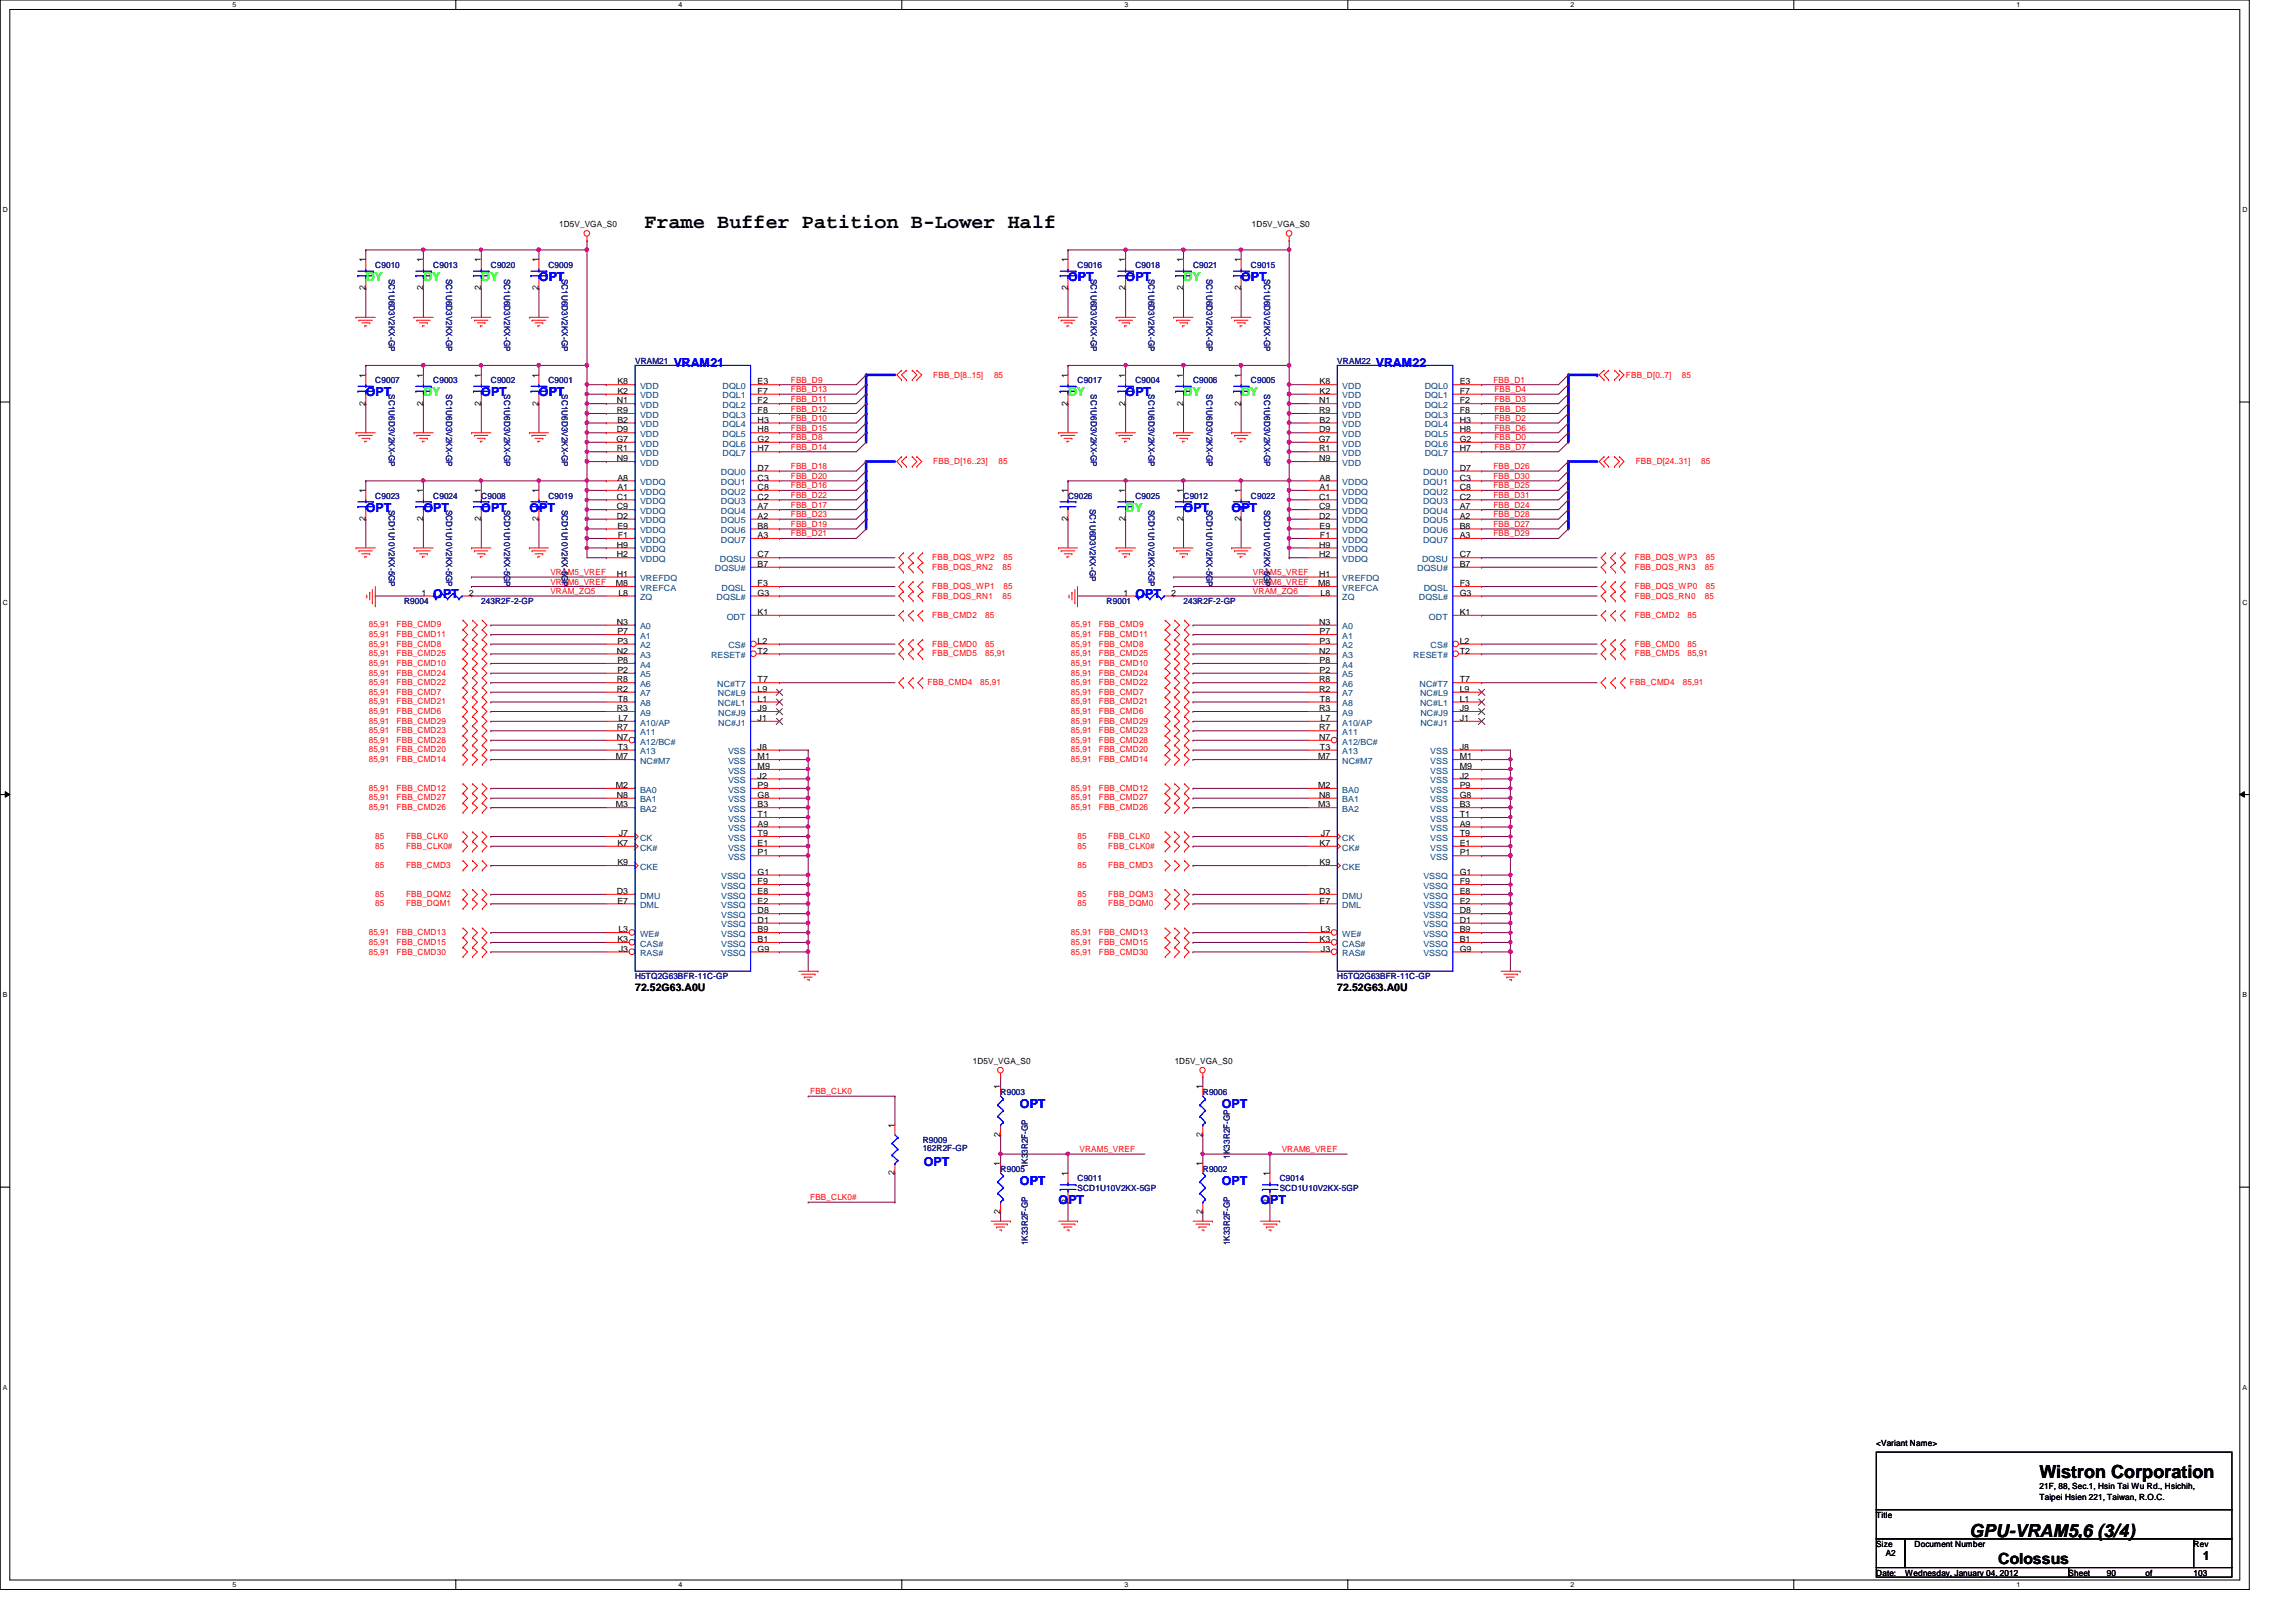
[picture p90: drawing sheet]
<svg xmlns="http://www.w3.org/2000/svg" width="297mm" height="210mm" viewBox="0 0 297 210" stroke-linecap="round" stroke-linejoin="round" font-family="sans-serif">
<defs><g id="words">
<text font-size="2.6" x="83.4" y="29.5">Frame Buffer Patition B-Lower Half</text>
<g font-size="2.3">
<text x="263.9" y="191.3">Wistron Corporation</text>
<text x="254.8" y="198.9">GPU-VRAM5,6 (3/4)</text>
</g>
<text font-size="2" x="258.5" y="202.4">Colossus</text>
<g font-size="1.6" fill="#0f0">
<text x="47.3" y="36.4">DY</text>
<text x="54.8" y="36.4">DY</text>
<text x="62.3" y="36.4">DY</text>
<text x="153.1" y="36.4">DY</text>
<text x="54.8" y="51.3">DY</text>
<text x="138.2" y="51.3">DY</text>
<text x="153.1" y="51.3">DY</text>
<text x="160.6" y="51.3">DY</text>
<text x="145.6" y="66.2">DY</text>
</g>
<g font-size="1.6" fill="#00f">
<text x="69.7" y="36.4">OPT</text>
<text x="138.2" y="36.4">OPT</text>
<text x="145.6" y="36.4">OPT</text>
<text x="160.6" y="36.4">OPT</text>
<text x="87.2" y="47.5">VRAM21</text>
<text x="178" y="47.5">VRAM22</text>
<text x="47.3" y="51.3">OPT</text>
<text x="62.3" y="51.3">OPT</text>
<text x="69.7" y="51.3">OPT</text>
<text x="145.6" y="51.3">OPT</text>
<text x="47.3" y="66.2">OPT</text>
<text x="54.8" y="66.2">OPT</text>
<text x="62.3" y="66.2">OPT</text>
<text x="68.5" y="66.2">OPT</text>
<text x="153.1" y="66.2">OPT</text>
<text x="159.3" y="66.2">OPT</text>
<text x="56" y="77.4">OPT</text>
<text x="146.9" y="77.4">OPT</text>
<text x="131.9" y="143.4">OPT</text>
<text x="158.1" y="143.4">OPT</text>
<text x="119.5" y="150.9">OPT</text>
<text x="131.9" y="153.3">OPT</text>
<text x="136.9" y="155.8">OPT</text>
<text x="158.1" y="153.3">OPT</text>
<text x="163.1" y="155.8">OPT</text>
</g>
<text font-size="1.6" x="285" y="201.9">1</text>
<g font-size="1.4">
<text x="82.2" y="128.2">72.52G63.A0U</text>
<text x="173" y="128.2">72.52G63.A0U</text>
</g>
<g font-size="1.1">
<text x="72.3" y="29.4">1D5V_VGA_S0</text>
<text x="162" y="29.4">1D5V_VGA_S0</text>
<text x="47.3" y="34" transform="rotate(-90 47.3 34)">1</text>
<text x="54.7" y="34" transform="rotate(-90 54.7 34)">1</text>
<text x="62.2" y="34" transform="rotate(-90 62.2 34)">1</text>
<text x="69.7" y="34" transform="rotate(-90 69.7 34)">1</text>
<text x="138.1" y="34" transform="rotate(-90 138.1 34)">1</text>
<text x="145.6" y="34" transform="rotate(-90 145.6 34)">1</text>
<text x="153.1" y="34" transform="rotate(-90 153.1 34)">1</text>
<text x="160.5" y="34" transform="rotate(-90 160.5 34)">1</text>
<text x="47.3" y="37.6" transform="rotate(-90 47.3 37.6)">2</text>
<text x="54.7" y="37.6" transform="rotate(-90 54.7 37.6)">2</text>
<text x="62.2" y="37.6" transform="rotate(-90 62.2 37.6)">2</text>
<text x="69.7" y="37.6" transform="rotate(-90 69.7 37.6)">2</text>
<text x="138.1" y="37.6" transform="rotate(-90 138.1 37.6)">2</text>
<text x="145.6" y="37.6" transform="rotate(-90 145.6 37.6)">2</text>
<text x="153.1" y="37.6" transform="rotate(-90 153.1 37.6)">2</text>
<text x="160.5" y="37.6" transform="rotate(-90 160.5 37.6)">2</text>
<text x="47.3" y="52.5" transform="rotate(-90 47.3 52.5)">2</text>
<text x="47.3" y="48.9" transform="rotate(-90 47.3 48.9)">1</text>
<text x="54.7" y="52.5" transform="rotate(-90 54.7 52.5)">2</text>
<text x="54.7" y="48.9" transform="rotate(-90 54.7 48.9)">1</text>
<text x="62.2" y="52.5" transform="rotate(-90 62.2 52.5)">2</text>
<text x="62.2" y="48.9" transform="rotate(-90 62.2 48.9)">1</text>
<text x="69.7" y="52.5" transform="rotate(-90 69.7 52.5)">2</text>
<text x="69.7" y="48.9" transform="rotate(-90 69.7 48.9)">1</text>
<text x="79.8" y="52.2">N1</text>
<text x="79.8" y="53.5">R9</text>
<text x="79.9" y="51">K2</text>
<text x="79.9" y="49.7">K8</text>
<text x="98" y="53.5">F8</text>
<text x="98" y="52.2">F2</text>
<text x="98" y="51">F7</text>
<text x="98" y="49.7">E3</text>
<text x="138.1" y="52.5" transform="rotate(-90 138.1 52.5)">2</text>
<text x="138.1" y="48.9" transform="rotate(-90 138.1 48.9)">1</text>
<text x="145.6" y="52.5" transform="rotate(-90 145.6 52.5)">2</text>
<text x="145.6" y="48.9" transform="rotate(-90 145.6 48.9)">1</text>
<text x="153.1" y="52.5" transform="rotate(-90 153.1 52.5)">2</text>
<text x="153.1" y="48.9" transform="rotate(-90 153.1 48.9)">1</text>
<text x="160.5" y="52.5" transform="rotate(-90 160.5 52.5)">2</text>
<text x="160.5" y="48.9" transform="rotate(-90 160.5 48.9)">1</text>
<text x="170.6" y="52.2">N1</text>
<text x="170.6" y="53.5">R9</text>
<text x="170.7" y="51">K2</text>
<text x="170.7" y="49.7">K8</text>
<text x="188.8" y="53.5">F8</text>
<text x="188.8" y="52.2">F2</text>
<text x="188.8" y="51">F7</text>
<text x="188.8" y="49.7">E3</text>
<text x="79.8" y="57.2">G7</text>
<text x="79.8" y="56">D9</text>
<text x="79.8" y="59.7">N9</text>
<text x="79.8" y="58.4">R1</text>
<text x="79.9" y="54.7">B2</text>
<text x="98" y="58.4">H7</text>
<text x="98" y="57.2">G2</text>
<text x="98" y="56">H8</text>
<text x="98" y="54.7">H3</text>
<text x="170.6" y="57.2">G7</text>
<text x="170.6" y="56">D9</text>
<text x="170.6" y="59.7">N9</text>
<text x="170.6" y="58.4">R1</text>
<text x="170.7" y="54.7">B2</text>
<text x="188.8" y="58.4">H7</text>
<text x="188.8" y="57.2">G2</text>
<text x="188.8" y="56">H8</text>
<text x="188.8" y="54.7">H3</text>
<text x="47.3" y="63.8" transform="rotate(-90 47.3 63.8)">1</text>
<text x="54.7" y="63.8" transform="rotate(-90 54.7 63.8)">1</text>
<text x="62.2" y="63.8" transform="rotate(-90 62.2 63.8)">1</text>
<text x="69.7" y="63.8" transform="rotate(-90 69.7 63.8)">1</text>
<text x="79.8" y="64.6">C1</text>
<text x="79.8" y="65.9">C9</text>
<text x="79.9" y="63.4">A1</text>
<text x="79.9" y="62.2">A8</text>
<text x="98" y="60.9">D7</text>
<text x="98" y="62.2">C3</text>
<text x="98" y="63.4">C8</text>
<text x="98" y="64.6">C2</text>
<text x="98" y="65.9">A7</text>
<text x="138.1" y="63.8" transform="rotate(-90 138.1 63.8)">1</text>
<text x="145.6" y="63.8" transform="rotate(-90 145.6 63.8)">1</text>
<text x="153.1" y="63.8" transform="rotate(-90 153.1 63.8)">1</text>
<text x="160.5" y="63.8" transform="rotate(-90 160.5 63.8)">1</text>
<text x="170.6" y="64.6">C1</text>
<text x="170.6" y="65.9">C9</text>
<text x="170.7" y="63.4">A1</text>
<text x="170.7" y="62.2">A8</text>
<text x="188.8" y="60.9">D7</text>
<text x="188.8" y="62.2">C3</text>
<text x="188.8" y="63.4">C8</text>
<text x="188.8" y="64.6">C2</text>
<text x="188.8" y="65.9">A7</text>
<text x="47.3" y="67.5" transform="rotate(-90 47.3 67.5)">2</text>
<text x="54.7" y="67.5" transform="rotate(-90 54.7 67.5)">2</text>
<text x="62.2" y="67.5" transform="rotate(-90 62.2 67.5)">2</text>
<text x="69.7" y="67.5" transform="rotate(-90 69.7 67.5)">2</text>
<text x="79.8" y="67.1">D2</text>
<text x="79.8" y="70.9">H9</text>
<text x="79.9" y="68.4">E9</text>
<text x="79.9" y="69.6">F1</text>
<text x="98" y="67.1">A2</text>
<text x="98" y="68.4">B8</text>
<text x="98" y="69.6">A3</text>
<text x="138.1" y="67.5" transform="rotate(-90 138.1 67.5)">2</text>
<text x="145.6" y="67.5" transform="rotate(-90 145.6 67.5)">2</text>
<text x="153.1" y="67.5" transform="rotate(-90 153.1 67.5)">2</text>
<text x="160.5" y="67.5" transform="rotate(-90 160.5 67.5)">2</text>
<text x="170.6" y="67.1">D2</text>
<text x="170.6" y="70.9">H9</text>
<text x="170.7" y="68.4">E9</text>
<text x="170.8" y="69.6">F1</text>
<text x="188.8" y="67.1">A2</text>
<text x="188.8" y="68.4">B8</text>
<text x="188.8" y="69.6">A3</text>
<text x="54.5" y="77.1">1</text>
<text x="60.7" y="77.1">2</text>
<text x="79.7" y="75.9">M8</text>
<text x="79.8" y="72.1">H2</text>
<text x="79.8" y="74.6">H1</text>
<text x="80" y="77.1">L8</text>
<text x="98" y="75.9">F3</text>
<text x="98" y="77.1">G3</text>
<text x="98" y="73.4">B7</text>
<text x="98" y="72.1">C7</text>
<text x="145.4" y="77.1">1</text>
<text x="151.5" y="77.1">2</text>
<text x="170.5" y="75.9">M8</text>
<text x="170.6" y="72.1">H2</text>
<text x="170.6" y="74.6">H1</text>
<text x="170.9" y="77.1">L8</text>
<text x="188.8" y="75.9">F3</text>
<text x="188.8" y="77.1">G3</text>
<text x="188.8" y="73.4">B7</text>
<text x="188.8" y="72.1">C7</text>
<text x="79.8" y="80.9">N3</text>
<text x="79.9" y="82.1">P7</text>
<text x="79.9" y="83.3">P3</text>
<text x="98" y="79.6">K1</text>
<text x="98" y="83.3">L2</text>
<text x="170.6" y="80.9">N3</text>
<text x="170.7" y="82.1">P7</text>
<text x="170.7" y="83.3">P3</text>
<text x="188.8" y="79.6">K1</text>
<text x="188.8" y="83.3">L2</text>
<text x="79.8" y="84.6">N2</text>
<text x="79.8" y="88.3">R8</text>
<text x="79.8" y="89.5">R2</text>
<text x="79.9" y="85.8">P8</text>
<text x="79.9" y="87.1">P2</text>
<text x="98" y="84.6">T2</text>
<text x="98" y="89.5">L9</text>
<text x="98" y="88.3">T7</text>
<text x="170.6" y="84.6">N2</text>
<text x="170.6" y="88.3">R8</text>
<text x="170.6" y="89.5">R2</text>
<text x="170.7" y="85.8">P8</text>
<text x="170.7" y="87.1">P2</text>
<text x="188.8" y="84.6">T2</text>
<text x="188.8" y="89.5">L9</text>
<text x="188.8" y="88.3">T7</text>
<text x="79.8" y="92">R3</text>
<text x="79.8" y="94.5">R7</text>
<text x="79.8" y="95.8">N7</text>
<text x="79.9" y="90.8">T8</text>
<text x="80" y="93.3">L7</text>
<text x="98" y="93.3">J1</text>
<text x="98" y="92">J9</text>
<text x="98" y="90.8">L1</text>
<text x="170.6" y="92">R3</text>
<text x="170.6" y="94.5">R7</text>
<text x="170.6" y="95.8">N7</text>
<text x="170.8" y="90.8">T8</text>
<text x="170.9" y="93.3">L7</text>
<text x="188.8" y="93.3">J1</text>
<text x="188.8" y="92">J9</text>
<text x="188.8" y="90.8">L1</text>
<text x="79.7" y="98.3">M7</text>
<text x="79.7" y="102">M2</text>
<text x="79.9" y="97">T3</text>
<text x="98" y="100.8">J2</text>
<text x="98" y="97">J8</text>
<text x="98" y="98.3">M1</text>
<text x="98" y="99.5">M9</text>
<text x="98" y="102">P9</text>
<text x="170.5" y="98.3">M7</text>
<text x="170.5" y="102">M2</text>
<text x="170.8" y="97">T3</text>
<text x="188.8" y="100.8">J2</text>
<text x="188.8" y="97">J8</text>
<text x="188.8" y="98.3">M1</text>
<text x="188.8" y="99.5">M9</text>
<text x="188.8" y="102">P9</text>
<text x="79.7" y="104.5">M3</text>
<text x="79.8" y="103.3">N8</text>
<text x="98" y="107">A9</text>
<text x="98" y="104.5">B3</text>
<text x="98" y="103.3">G8</text>
<text x="98" y="105.7">T1</text>
<text x="170.5" y="104.5">M3</text>
<text x="170.6" y="103.3">N8</text>
<text x="188.8" y="107">A9</text>
<text x="188.8" y="104.5">B3</text>
<text x="188.8" y="103.3">G8</text>
<text x="188.8" y="105.7">T1</text>
<text x="79.9" y="109.5">K7</text>
<text x="79.9" y="112">K9</text>
<text x="80" y="108.2">J7</text>
<text x="98" y="109.5">E1</text>
<text x="98" y="110.7">P1</text>
<text x="98" y="108.2">T9</text>
<text x="98" y="113.2">G1</text>
<text x="170.7" y="109.5">K7</text>
<text x="170.7" y="112">K9</text>
<text x="170.9" y="108.2">J7</text>
<text x="188.8" y="109.5">E1</text>
<text x="188.8" y="110.7">P1</text>
<text x="188.8" y="108.2">T9</text>
<text x="188.8" y="113.2">G1</text>
<text x="79.8" y="115.7">D3</text>
<text x="79.9" y="116.9">E7</text>
<text x="98" y="119.4">D1</text>
<text x="98" y="118.2">D8</text>
<text x="98" y="116.9">E2</text>
<text x="98" y="115.7">E8</text>
<text x="98" y="114.4">F9</text>
<text x="170.6" y="115.7">D3</text>
<text x="170.7" y="116.9">E7</text>
<text x="188.8" y="119.4">D1</text>
<text x="188.8" y="118.2">D8</text>
<text x="188.8" y="116.9">E2</text>
<text x="188.8" y="115.7">E8</text>
<text x="188.8" y="114.4">F9</text>
<text x="79.9" y="121.9">K3</text>
<text x="80" y="120.6">L3</text>
<text x="80" y="123.1">J3</text>
<text x="98" y="121.9">B1</text>
<text x="98" y="120.6">B9</text>
<text x="98" y="123.1">G9</text>
<text x="170.7" y="121.9">K3</text>
<text x="170.9" y="120.6">L3</text>
<text x="170.9" y="123.1">J3</text>
<text x="188.8" y="121.9">B1</text>
<text x="188.8" y="120.6">B9</text>
<text x="188.8" y="123.1">G9</text>
<text x="125.9" y="137.7">1D5V_VGA_S0</text>
<text x="152" y="137.7">1D5V_VGA_S0</text>
<text x="129.4" y="141" transform="rotate(-90 129.4 141)">1</text>
<text x="155.6" y="141" transform="rotate(-90 155.6 141)">1</text>
<text x="115.7" y="146" transform="rotate(-90 115.7 146)">1</text>
<text x="129.4" y="147.1" transform="rotate(-90 129.4 147.1)">2</text>
<text x="155.6" y="147.1" transform="rotate(-90 155.6 147.1)">2</text>
<text x="115.7" y="152.1" transform="rotate(-90 115.7 152.1)">2</text>
<text x="129.4" y="150.9" transform="rotate(-90 129.4 150.9)">1</text>
<text x="138.1" y="155.8" transform="rotate(-90 138.1 155.8)">2</text>
<text x="138.1" y="152.2" transform="rotate(-90 138.1 152.2)">1</text>
<text x="155.6" y="150.9" transform="rotate(-90 155.6 150.9)">1</text>
<text x="164.3" y="155.8" transform="rotate(-90 164.3 155.8)">2</text>
<text x="164.3" y="152.2" transform="rotate(-90 164.3 152.2)">1</text>
<text x="129.4" y="157.1" transform="rotate(-90 129.4 157.1)">2</text>
<text x="155.6" y="157.1" transform="rotate(-90 155.6 157.1)">2</text>
<text x="242.7" y="187.1">&lt;Variant Name&gt;</text>
<text x="242.7" y="196.4">Title</text>
<text x="263.9" y="192.7">21F, 88, Sec.1, Hsin Tai Wu Rd., Hsichih,</text>
<text x="263.9" y="194.1">Taipei Hsien 221, Taiwan, R.O.C.</text>
<text x="242.7" y="200.2">Size</text>
<text x="242.7" y="203.9">Date:</text>
<text x="244" y="201.4">A2</text>
<text x="246.5" y="203.9">Wednesday, January 04, 2012</text>
<text x="247.7" y="200.2">Document Number</text>
<text x="267.6" y="203.9">Sheet</text>
<text x="272.6" y="203.9">90</text>
<text x="277.6" y="203.9">of</text>
<text x="283.8" y="200.2">Rev</text>
<text x="283.8" y="203.9">103</text>
</g>
<g font-size="1.1" fill="#000080">
<text x="48.6" y="34.6">C9010</text>
<text x="56" y="34.6">C9013</text>
<text x="63.5" y="34.6">C9020</text>
<text x="70.9" y="34.6">C9009</text>
<text x="139.4" y="34.6">C9016</text>
<text x="146.9" y="34.6">C9018</text>
<text x="154.3" y="34.6">C9021</text>
<text x="161.8" y="34.6">C9015</text>
<text x="50.3" y="36.1" transform="rotate(90 50.3 36.1)">SC1U6D3V2KX-GP</text>
<text x="57.7" y="36.1" transform="rotate(90 57.7 36.1)">SC1U6D3V2KX-GP</text>
<text x="65.2" y="36.1" transform="rotate(90 65.2 36.1)">SC1U6D3V2KX-GP</text>
<text x="72.7" y="36.1" transform="rotate(90 72.7 36.1)">SC1U6D3V2KX-GP</text>
<text x="141.1" y="36.1" transform="rotate(90 141.1 36.1)">SC1U6D3V2KX-GP</text>
<text x="148.6" y="36.1" transform="rotate(90 148.6 36.1)">SC1U6D3V2KX-GP</text>
<text x="156.1" y="36.1" transform="rotate(90 156.1 36.1)">SC1U6D3V2KX-GP</text>
<text x="163.5" y="36.1" transform="rotate(90 163.5 36.1)">SC1U6D3V2KX-GP</text>
<text x="82.2" y="47.1">VRAM21</text>
<text x="173" y="47.1">VRAM22</text>
<text x="48.6" y="49.6">C9007</text>
<text x="50.3" y="51" transform="rotate(90 50.3 51)">SC1U6D3V2KX-GP</text>
<text x="56" y="49.6">C9003</text>
<text x="57.7" y="51" transform="rotate(90 57.7 51)">SC1U6D3V2KX-GP</text>
<text x="63.5" y="49.6">C9002</text>
<text x="65.2" y="51" transform="rotate(90 65.2 51)">SC1U6D3V2KX-GP</text>
<text x="70.9" y="49.6">C9001</text>
<text x="72.7" y="51" transform="rotate(90 72.7 51)">SC1U6D3V2KX-GP</text>
<text x="139.4" y="49.6">C9017</text>
<text x="141.1" y="51" transform="rotate(90 141.1 51)">SC1U6D3V2KX-GP</text>
<text x="146.9" y="49.6">C9004</text>
<text x="148.6" y="51" transform="rotate(90 148.6 51)">SC1U6D3V2KX-GP</text>
<text x="154.3" y="49.6">C9006</text>
<text x="156.1" y="51" transform="rotate(90 156.1 51)">SC1U6D3V2KX-GP</text>
<text x="161.8" y="49.6">C9005</text>
<text x="163.5" y="51" transform="rotate(90 163.5 51)">SC1U6D3V2KX-GP</text>
<text x="48.6" y="64.5">C9023</text>
<text x="50.3" y="66" transform="rotate(90 50.3 66)">SCD1U10V2KX-5GP</text>
<text x="56" y="64.5">C9024</text>
<text x="57.7" y="66" transform="rotate(90 57.7 66)">SCD1U10V2KX-5GP</text>
<text x="62.3" y="64.5">C9008</text>
<text x="65.2" y="66" transform="rotate(90 65.2 66)">SCD1U10V2KX-5GP</text>
<text x="70.9" y="64.5">C9019</text>
<text x="72.7" y="66" transform="rotate(90 72.7 66)">SCD1U10V2KX-5GP</text>
<text x="138.2" y="64.5">C9026</text>
<text x="141" y="65.8" transform="rotate(90 141 65.8)">SC1U6D3V2KX-GP</text>
<text x="146.9" y="64.5">C9025</text>
<text x="148.6" y="66" transform="rotate(90 148.6 66)">SCD1U10V2KX-5GP</text>
<text x="153.1" y="64.5">C9012</text>
<text x="156.1" y="66" transform="rotate(90 156.1 66)">SCD1U10V2KX-5GP</text>
<text x="161.8" y="64.5">C9022</text>
<text x="163.5" y="66" transform="rotate(90 163.5 66)">SCD1U10V2KX-5GP</text>
<text x="52.3" y="78.2">R9004</text>
<text x="62.3" y="78.2">243R2F-2-GP</text>
<text x="143.2" y="78.2">R9001</text>
<text x="153.1" y="78.2">243R2F-2-GP</text>
<text x="82.2" y="126.7">H5TQ2G63BFR-11C-GP</text>
<text x="173" y="126.7">H5TQ2G63BFR-11C-GP</text>
<text x="129.5" y="141.7">R9003</text>
<text x="155.6" y="141.7">R9006</text>
<text x="119.4" y="147.9">R9009</text>
<text x="119.4" y="149">162R2F-GP</text>
<text x="159.1" y="149.9" transform="rotate(-90 159.1 149.9)">1K33R2F-GP</text>
<text x="129.5" y="151.6">R9005</text>
<text x="133" y="151.2" transform="rotate(-90 133 151.2)">1K33R2F-GP</text>
<text x="139.4" y="152.9">C9011</text>
<text x="139.4" y="154.1">SCD1U10V2KX-5GP</text>
<text x="155.6" y="151.6">R9002</text>
<text x="165.6" y="152.9">C9014</text>
<text x="165.6" y="154.1">SCD1U10V2KX-5GP</text>
<text x="133" y="161.2" transform="rotate(-90 133 161.2)">1K33R2F-GP</text>
<text x="159.1" y="161.2" transform="rotate(-90 159.1 161.2)">1K33R2F-GP</text>
</g>
<g font-size="1.1" fill="#004080">
<text x="82.8" y="51.6">VDD</text>
<text x="82.8" y="50.3">VDD</text>
<text x="82.8" y="52.8">VDD</text>
<text x="93.5" y="52.8">DQL2</text>
<text x="93.5" y="51.6">DQL1</text>
<text x="93.5" y="50.3">DQL0</text>
<text x="173.6" y="51.6">VDD</text>
<text x="173.6" y="50.3">VDD</text>
<text x="173.6" y="52.8">VDD</text>
<text x="184.3" y="52.8">DQL2</text>
<text x="184.3" y="51.6">DQL1</text>
<text x="184.3" y="50.3">DQL0</text>
<text x="82.8" y="55.3">VDD</text>
<text x="82.8" y="56.6">VDD</text>
<text x="82.8" y="57.8">VDD</text>
<text x="82.8" y="59">VDD</text>
<text x="82.8" y="54.1">VDD</text>
<text x="93.5" y="59">DQL7</text>
<text x="93.5" y="57.8">DQL6</text>
<text x="93.5" y="56.6">DQL5</text>
<text x="93.5" y="55.3">DQL4</text>
<text x="93.5" y="54.1">DQL3</text>
<text x="173.6" y="55.3">VDD</text>
<text x="173.6" y="56.6">VDD</text>
<text x="173.6" y="57.8">VDD</text>
<text x="173.6" y="59">VDD</text>
<text x="173.6" y="54.1">VDD</text>
<text x="184.3" y="59">DQL7</text>
<text x="184.3" y="57.8">DQL6</text>
<text x="184.3" y="56.6">DQL5</text>
<text x="184.3" y="55.3">DQL4</text>
<text x="184.3" y="54.1">DQL3</text>
<text x="82.8" y="60.3">VDD</text>
<text x="82.8" y="64">VDDQ</text>
<text x="82.8" y="62.8">VDDQ</text>
<text x="82.8" y="65.2">VDDQ</text>
<text x="93.3" y="61.5">DQU0</text>
<text x="93.3" y="62.8">DQU1</text>
<text x="93.3" y="64">DQU2</text>
<text x="93.3" y="65.2">DQU3</text>
<text x="173.6" y="60.3">VDD</text>
<text x="173.6" y="64">VDDQ</text>
<text x="173.6" y="62.8">VDDQ</text>
<text x="173.6" y="65.2">VDDQ</text>
<text x="184.1" y="61.5">DQU0</text>
<text x="184.1" y="62.8">DQU1</text>
<text x="184.1" y="64">DQU2</text>
<text x="184.1" y="65.2">DQU3</text>
<text x="82.8" y="66.5">VDDQ</text>
<text x="82.8" y="67.7">VDDQ</text>
<text x="82.8" y="69">VDDQ</text>
<text x="82.8" y="70.2">VDDQ</text>
<text x="82.8" y="71.5">VDDQ</text>
<text x="93.3" y="66.5">DQU4</text>
<text x="93.3" y="67.7">DQU5</text>
<text x="93.3" y="69">DQU6</text>
<text x="93.3" y="70.2">DQU7</text>
<text x="173.6" y="66.5">VDDQ</text>
<text x="173.6" y="67.7">VDDQ</text>
<text x="173.6" y="69">VDDQ</text>
<text x="173.6" y="70.2">VDDQ</text>
<text x="173.6" y="71.5">VDDQ</text>
<text x="184.1" y="66.5">DQU4</text>
<text x="184.1" y="67.7">DQU5</text>
<text x="184.1" y="69">DQU6</text>
<text x="184.1" y="70.2">DQU7</text>
<text x="82.8" y="77.7">ZQ</text>
<text x="82.8" y="72.7">VDDQ</text>
<text x="82.8" y="76.5">VREFCA</text>
<text x="82.8" y="75.2">VREFDQ</text>
<text x="92.5" y="74">DQSU#</text>
<text x="92.7" y="77.7">DQSL#</text>
<text x="93.1" y="72.7">DQSU</text>
<text x="93.3" y="76.5">DQSL</text>
<text x="173.6" y="77.7">ZQ</text>
<text x="173.6" y="72.7">VDDQ</text>
<text x="173.6" y="76.5">VREFCA</text>
<text x="173.6" y="75.2">VREFDQ</text>
<text x="183.3" y="74">DQSU#</text>
<text x="183.6" y="77.7">DQSL#</text>
<text x="184" y="72.7">DQSU</text>
<text x="184.2" y="76.5">DQSL</text>
<text x="82.8" y="81.4">A0</text>
<text x="82.8" y="82.7">A1</text>
<text x="82.8" y="83.9">A2</text>
<text x="94" y="80.2">ODT</text>
<text x="94.2" y="83.9">CS#</text>
<text x="173.6" y="81.4">A0</text>
<text x="173.6" y="82.7">A1</text>
<text x="173.6" y="83.9">A2</text>
<text x="184.9" y="80.2">ODT</text>
<text x="185.1" y="83.9">CS#</text>
<text x="82.8" y="85.2">A3</text>
<text x="82.8" y="86.4">A4</text>
<text x="82.8" y="87.7">A5</text>
<text x="82.8" y="88.9">A6</text>
<text x="92" y="85.2">RESET#</text>
<text x="92.8" y="88.9">NC#T7</text>
<text x="173.6" y="85.2">A3</text>
<text x="173.6" y="86.4">A4</text>
<text x="173.6" y="87.7">A5</text>
<text x="173.6" y="88.9">A6</text>
<text x="182.8" y="85.2">RESET#</text>
<text x="183.6" y="88.9">NC#T7</text>
<text x="82.8" y="90.1">A7</text>
<text x="82.8" y="91.4">A8</text>
<text x="82.8" y="92.6">A9</text>
<text x="82.8" y="93.9">A10/AP</text>
<text x="82.8" y="95.1">A11</text>
<text x="92.9" y="91.4">NC#L1</text>
<text x="92.9" y="90.1">NC#L9</text>
<text x="92.9" y="93.9">NC#J1</text>
<text x="92.9" y="92.6">NC#J9</text>
<text x="173.6" y="90.1">A7</text>
<text x="173.6" y="91.4">A8</text>
<text x="173.6" y="92.6">A9</text>
<text x="173.6" y="93.9">A10/AP</text>
<text x="173.6" y="95.1">A11</text>
<text x="183.7" y="91.4">NC#L1</text>
<text x="183.7" y="90.1">NC#L9</text>
<text x="183.8" y="93.9">NC#J1</text>
<text x="183.8" y="92.6">NC#J9</text>
<text x="82.8" y="98.8">NC#M7</text>
<text x="82.8" y="96.4">A12/BC#</text>
<text x="82.8" y="97.6">A13</text>
<text x="94.2" y="101.3">VSS</text>
<text x="94.2" y="97.6">VSS</text>
<text x="94.2" y="98.8">VSS</text>
<text x="94.2" y="100.1">VSS</text>
<text x="173.6" y="98.8">NC#M7</text>
<text x="173.6" y="96.4">A12/BC#</text>
<text x="173.6" y="97.6">A13</text>
<text x="185" y="101.3">VSS</text>
<text x="185" y="97.6">VSS</text>
<text x="185" y="98.8">VSS</text>
<text x="185" y="100.1">VSS</text>
<text x="82.8" y="102.6">BA0</text>
<text x="82.8" y="103.8">BA1</text>
<text x="82.8" y="105.1">BA2</text>
<text x="94.2" y="107.6">VSS</text>
<text x="94.2" y="105.1">VSS</text>
<text x="94.2" y="103.8">VSS</text>
<text x="94.2" y="102.6">VSS</text>
<text x="94.2" y="106.3">VSS</text>
<text x="173.6" y="102.6">BA0</text>
<text x="173.6" y="103.8">BA1</text>
<text x="173.6" y="105.1">BA2</text>
<text x="185" y="107.6">VSS</text>
<text x="185" y="105.1">VSS</text>
<text x="185" y="103.8">VSS</text>
<text x="185" y="102.6">VSS</text>
<text x="185" y="106.3">VSS</text>
<text x="82.8" y="108.8">CK</text>
<text x="82.8" y="110.1">CK#</text>
<text x="82.8" y="112.6">CKE</text>
<text x="93.3" y="113.8">VSSQ</text>
<text x="94.2" y="110.1">VSS</text>
<text x="94.2" y="111.3">VSS</text>
<text x="94.2" y="108.8">VSS</text>
<text x="173.6" y="108.8">CK</text>
<text x="173.6" y="110.1">CK#</text>
<text x="173.6" y="112.6">CKE</text>
<text x="184.1" y="113.8">VSSQ</text>
<text x="185" y="110.1">VSS</text>
<text x="185" y="111.3">VSS</text>
<text x="185" y="108.8">VSS</text>
<text x="82.8" y="117.5">DML</text>
<text x="82.8" y="116.3">DMU</text>
<text x="93.3" y="118.8">VSSQ</text>
<text x="93.3" y="117.5">VSSQ</text>
<text x="93.3" y="116.3">VSSQ</text>
<text x="93.3" y="115">VSSQ</text>
<text x="173.6" y="117.5">DML</text>
<text x="173.6" y="116.3">DMU</text>
<text x="184.1" y="118.8">VSSQ</text>
<text x="184.1" y="117.5">VSSQ</text>
<text x="184.1" y="116.3">VSSQ</text>
<text x="184.1" y="115">VSSQ</text>
<text x="82.8" y="122.5">CAS#</text>
<text x="82.8" y="121.2">WE#</text>
<text x="82.8" y="123.7">RAS#</text>
<text x="93.3" y="122.5">VSSQ</text>
<text x="93.3" y="121.2">VSSQ</text>
<text x="93.3" y="120">VSSQ</text>
<text x="93.3" y="123.7">VSSQ</text>
<text x="173.6" y="122.5">CAS#</text>
<text x="173.6" y="121.2">WE#</text>
<text x="173.6" y="123.7">RAS#</text>
<text x="184.1" y="122.5">VSSQ</text>
<text x="184.1" y="121.2">VSSQ</text>
<text x="184.1" y="120">VSSQ</text>
<text x="184.1" y="123.7">VSSQ</text>
</g>
<g font-size="1.1" fill="#f00">
<text x="102.3" y="52">FBB_D11</text>
<text x="102.3" y="50.8">FBB_D13</text>
<text x="102.3" y="53.3">FBB_D12</text>
<text x="102.3" y="49.5">FBB_D9</text>
<text x="120.7" y="48.9">FBB_D[8..15]</text>
<text x="128.6" y="48.9">85</text>
<text x="193.2" y="49.5">FBB_D1</text>
<text x="193.3" y="52">FBB_D3</text>
<text x="193.3" y="50.8">FBB_D4</text>
<text x="193.3" y="53.3">FBB_D5</text>
<text x="210.4" y="48.9">FBB_D[0..7]</text>
<text x="217.6" y="48.9">85</text>
<text x="102.3" y="57">FBB_D8</text>
<text x="102.3" y="55.8">FBB_D15</text>
<text x="102.3" y="54.5">FBB_D10</text>
<text x="102.3" y="58.2">FBB_D14</text>
<text x="193.3" y="58.2">FBB_D7</text>
<text x="193.3" y="55.8">FBB_D6</text>
<text x="193.3" y="54.5">FBB_D2</text>
<text x="193.3" y="57">FBB_D0</text>
<text x="102.3" y="62">FBB_D20</text>
<text x="102.3" y="65.7">FBB_D17</text>
<text x="102.3" y="64.4">FBB_D22</text>
<text x="102.3" y="63.2">FBB_D16</text>
<text x="102.3" y="60.7">FBB_D18</text>
<text x="120.7" y="60">FBB_D[16..23]</text>
<text x="129.2" y="60">85</text>
<text x="193.2" y="62">FBB_D30</text>
<text x="193.2" y="64.4">FBB_D31</text>
<text x="193.2" y="63.2">FBB_D25</text>
<text x="193.2" y="60.7">FBB_D26</text>
<text x="193.2" y="65.7">FBB_D24</text>
<text x="211.6" y="60">FBB_D[24..31]</text>
<text x="220.1" y="60">85</text>
<text x="102.3" y="66.9">FBB_D23</text>
<text x="102.3" y="69.4">FBB_D21</text>
<text x="102.3" y="68.2">FBB_D19</text>
<text x="193.2" y="66.9">FBB_D28</text>
<text x="193.2" y="68.2">FBB_D27</text>
<text x="193.2" y="69.4">FBB_D29</text>
<text x="71.2" y="76.9">VRAM_ZQ5</text>
<text x="71.2" y="75.6">VRAM6_VREF</text>
<text x="71.2" y="74.4">VRAM5_VREF</text>
<text x="120.6" y="72.5">FBB_DQS_WP2</text>
<text x="120.6" y="73.7">FBB_DQS_RN2</text>
<text x="120.6" y="76.2">FBB_DQS_WP1</text>
<text x="120.6" y="77.5">FBB_DQS_RN1</text>
<text x="129.7" y="73.7">85</text>
<text x="129.7" y="77.5">85</text>
<text x="129.8" y="72.5">85</text>
<text x="129.8" y="76.2">85</text>
<text x="162.1" y="76.9">VRAM_ZQ6</text>
<text x="162.1" y="75.6">VRAM6_VREF</text>
<text x="162.1" y="74.4">VRAM5_VREF</text>
<text x="211.5" y="72.5">FBB_DQS_WP3</text>
<text x="211.5" y="73.7">FBB_DQS_RN3</text>
<text x="211.5" y="76.2">FBB_DQS_WP0</text>
<text x="211.5" y="77.5">FBB_DQS_RN0</text>
<text x="220.6" y="73.7">85</text>
<text x="220.6" y="77.5">85</text>
<text x="220.7" y="72.5">85</text>
<text x="220.7" y="76.2">85</text>
<text x="47.7" y="81.2">85,91</text>
<text x="47.7" y="82.4">85,91</text>
<text x="47.7" y="83.7">85,91</text>
<text x="51.3" y="81.2">FBB_CMD9</text>
<text x="51.3" y="82.4">FBB_CMD11</text>
<text x="51.3" y="83.7">FBB_CMD8</text>
<text x="120.6" y="83.7">FBB_CMD0</text>
<text x="120.6" y="80">FBB_CMD2</text>
<text x="127.5" y="83.7">85</text>
<text x="127.5" y="80">85</text>
<text x="138.6" y="81.2">85,91</text>
<text x="138.6" y="82.4">85,91</text>
<text x="138.6" y="83.7">85,91</text>
<text x="142.2" y="81.2">FBB_CMD9</text>
<text x="142.2" y="82.4">FBB_CMD11</text>
<text x="142.2" y="83.7">FBB_CMD8</text>
<text x="211.5" y="83.7">FBB_CMD0</text>
<text x="211.5" y="80">FBB_CMD2</text>
<text x="218.3" y="83.7">85</text>
<text x="218.3" y="80">85</text>
<text x="47.7" y="84.9">85,91</text>
<text x="47.7" y="86.2">85,91</text>
<text x="47.7" y="87.4">85,91</text>
<text x="47.7" y="88.6">85,91</text>
<text x="47.7" y="89.9">85,91</text>
<text x="51.3" y="84.9">FBB_CMD25</text>
<text x="51.3" y="86.2">FBB_CMD10</text>
<text x="51.3" y="87.4">FBB_CMD24</text>
<text x="51.3" y="88.6">FBB_CMD22</text>
<text x="51.3" y="89.9">FBB_CMD7</text>
<text x="120" y="88.6">FBB_CMD4</text>
<text x="120.6" y="84.9">FBB_CMD5</text>
<text x="126.8" y="88.6">85,91</text>
<text x="127.5" y="84.9">85,91</text>
<text x="138.6" y="84.9">85,91</text>
<text x="138.6" y="86.2">85,91</text>
<text x="138.6" y="87.4">85,91</text>
<text x="138.6" y="88.6">85,91</text>
<text x="138.6" y="89.9">85,91</text>
<text x="142.2" y="84.9">FBB_CMD25</text>
<text x="142.2" y="86.2">FBB_CMD10</text>
<text x="142.2" y="87.4">FBB_CMD24</text>
<text x="142.2" y="88.6">FBB_CMD22</text>
<text x="142.2" y="89.9">FBB_CMD7</text>
<text x="210.9" y="88.6">FBB_CMD4</text>
<text x="211.5" y="84.9">FBB_CMD5</text>
<text x="217.7" y="88.6">85,91</text>
<text x="218.3" y="84.9">85,91</text>
<text x="47.7" y="91.1">85,91</text>
<text x="47.7" y="92.4">85,91</text>
<text x="47.7" y="93.6">85,91</text>
<text x="47.7" y="94.9">85,91</text>
<text x="51.3" y="91.1">FBB_CMD21</text>
<text x="51.3" y="92.4">FBB_CMD6</text>
<text x="51.3" y="93.6">FBB_CMD29</text>
<text x="51.3" y="94.9">FBB_CMD23</text>
<text x="138.6" y="91.1">85,91</text>
<text x="138.6" y="92.4">85,91</text>
<text x="138.6" y="93.6">85,91</text>
<text x="138.6" y="94.9">85,91</text>
<text x="142.2" y="91.1">FBB_CMD21</text>
<text x="142.2" y="92.4">FBB_CMD6</text>
<text x="142.2" y="93.6">FBB_CMD29</text>
<text x="142.2" y="94.9">FBB_CMD23</text>
<text x="47.7" y="98.6">85,91</text>
<text x="47.7" y="96.1">85,91</text>
<text x="47.7" y="97.4">85,91</text>
<text x="51.3" y="98.6">FBB_CMD14</text>
<text x="51.3" y="96.1">FBB_CMD28</text>
<text x="51.3" y="97.4">FBB_CMD20</text>
<text x="138.6" y="98.6">85,91</text>
<text x="138.6" y="96.1">85,91</text>
<text x="138.6" y="97.4">85,91</text>
<text x="142.2" y="98.6">FBB_CMD14</text>
<text x="142.2" y="96.1">FBB_CMD28</text>
<text x="142.2" y="97.4">FBB_CMD20</text>
<text x="47.7" y="102.4">85,91</text>
<text x="47.7" y="103.6">85,91</text>
<text x="47.7" y="104.9">85,91</text>
<text x="51.3" y="102.4">FBB_CMD12</text>
<text x="51.3" y="103.6">FBB_CMD27</text>
<text x="51.3" y="104.9">FBB_CMD26</text>
<text x="138.6" y="102.4">85,91</text>
<text x="138.6" y="103.6">85,91</text>
<text x="138.6" y="104.9">85,91</text>
<text x="142.2" y="102.4">FBB_CMD12</text>
<text x="142.2" y="103.6">FBB_CMD27</text>
<text x="142.2" y="104.9">FBB_CMD26</text>
<text x="48.6" y="108.6">85</text>
<text x="48.6" y="109.8">85</text>
<text x="48.6" y="112.3">85</text>
<text x="52.5" y="108.6">FBB_CLK0</text>
<text x="52.5" y="109.8">FBB_CLK0#</text>
<text x="52.5" y="112.3">FBB_CMD3</text>
<text x="139.4" y="108.6">85</text>
<text x="139.4" y="109.8">85</text>
<text x="139.4" y="112.3">85</text>
<text x="143.4" y="108.6">FBB_CLK0</text>
<text x="143.4" y="109.8">FBB_CLK0#</text>
<text x="143.4" y="112.3">FBB_CMD3</text>
<text x="48.6" y="117.3">85</text>
<text x="48.6" y="116">85</text>
<text x="52.5" y="117.3">FBB_DQM1</text>
<text x="52.5" y="116">FBB_DQM2</text>
<text x="139.4" y="117.3">85</text>
<text x="139.4" y="116">85</text>
<text x="143.4" y="117.3">FBB_DQM0</text>
<text x="143.4" y="116">FBB_DQM3</text>
<text x="47.7" y="123.5">85,91</text>
<text x="47.7" y="122.3">85,91</text>
<text x="47.7" y="121">85,91</text>
<text x="51.3" y="123.5">FBB_CMD30</text>
<text x="51.3" y="122.3">FBB_CMD15</text>
<text x="51.3" y="121">FBB_CMD13</text>
<text x="138.6" y="123.5">85,91</text>
<text x="138.6" y="122.3">85,91</text>
<text x="138.6" y="121">85,91</text>
<text x="142.2" y="123.5">FBB_CMD30</text>
<text x="142.2" y="122.3">FBB_CMD15</text>
<text x="142.2" y="121">FBB_CMD13</text>
<text x="104.8" y="141.6">FBB_CLK0</text>
<text x="139.7" y="149.1">VRAM5_VREF</text>
<text x="165.8" y="149.1">VRAM6_VREF</text>
<text x="104.8" y="155.3">FBB_CLK0#</text>
</g>
<g font-size=".9">
<text x="30.1" y=".9">5</text>
<text x="87.8" y=".9">4</text>
<text x="145.5" y=".9">3</text>
<text x="203.2" y=".9">2</text>
<text x="260.9" y=".9">1</text>
<text x=".4" y="27.4">D</text>
<text x="290.1" y="27.4">D</text>
<text x=".4" y="78.2">C</text>
<text x="290.1" y="78.2">C</text>
<text x=".4" y="129">B</text>
<text x="290.1" y="129">B</text>
<text x=".4" y="179.8">A</text>
<text x="290.1" y="179.8">A</text>
<text x="30.1" y="205.4">5</text>
<text x="87.8" y="205.4">4</text>
<text x="145.5" y="205.4">3</text>
<text x="203.2" y="205.4">2</text>
<text x="260.9" y="205.4">1</text>
</g>
</g></defs>
<path d="M0 0h291v205.7h-291zM1.3 1.2h288.5v203.3h-288.5z" fill="none" stroke="#000" stroke-width=".13"/>
<g fill="#fff">
<path d="M30.1 .1h.5v1h-.5z"/>
<path d="M30.1 204.6h.5v1h-.5z"/>
</g>
<path d="M59 0v1.2M59 204.5v1.2" fill="none" stroke="#000" stroke-width=".13"/>
<g fill="#fff">
<path d="M87.8 .1h.5v1h-.5z"/>
<path d="M87.8 204.6h.5v1h-.5z"/>
</g>
<path d="M116.7 0v1.2M116.7 204.5v1.2" fill="none" stroke="#000" stroke-width=".13"/>
<g fill="#fff">
<path d="M145.5 .1h.5v1h-.5z"/>
<path d="M145.5 204.6h.5v1h-.5z"/>
</g>
<path d="M174.4 0v1.2M174.4 204.5v1.2" fill="none" stroke="#000" stroke-width=".13"/>
<g fill="#fff">
<path d="M203.2 .1h.5v1h-.5z"/>
<path d="M203.2 204.6h.5v1h-.5z"/>
</g>
<path d="M232.1 0v1.2M232.1 204.5v1.2" fill="none" stroke="#000" stroke-width=".13"/>
<g fill="#fff">
<path d="M260.9 .1h.5v1h-.5z"/>
<path d="M260.9 204.6h.5v1h-.5z"/>
<path d="M.4 26.6h.6v1h-.6z"/>
<path d="M290.1 26.6h.6v1h-.6z"/>
<path d="M.4 77.4h.6v1h-.6z"/>
<path d="M290.1 77.4h.6v1h-.6z"/>
</g>
<path d="M0 52h1.3M289.8 52h1.2" fill="none" stroke="#000" stroke-width=".13"/>
<g fill="#fff">
<path d="M.4 128.2h.6v1h-.6z"/>
<path d="M290.1 128.2h.6v1h-.6z"/>
</g>
<path d="M0 102.8h1.3M.7 102.4l.6 .4-.6 .4zM289.8 102.8l.6-.4v.8zM289.8 102.8h1.2" fill="none" stroke="#000" stroke-width=".13"/>
<path d="M.7 102.4l.6 .4-.6 .4zM289.8 102.8l.6-.4v.8z" fill="#000"/>
<g fill="#fff">
<path d="M.4 179h.5v1h-.5z"/>
<path d="M290.1 179h.6v1h-.6z"/>
</g>
<path d="M0 153.6h1.3M289.8 153.6h1.2" fill="none" stroke="#000" stroke-width=".13"/>
<path d="M191.7 58.5h.1M191.7 52.2h.1M191.7 56h.1M191.7 54.7h.1M191.7 58.5h9.9M191.7 52.2h9.9M191.7 56h9.9M191.7 54.7h9.9" fill="none" stroke="#800040" stroke-width=".13"/>
<path d="M202.9 59.7v1.3" fill="none" stroke="#00f" stroke-width=".34"/>
<circle cx="202.9" cy="59.7" r=".17" fill="#00f"/>
<path d="M202.9 62.2v1.3" fill="none" stroke="#00f" stroke-width=".34"/>
<circle cx="202.9" cy="62.2" r=".17" fill="#00f"/>
<path d="M202.9 61v1.2" fill="none" stroke="#00f" stroke-width=".34"/>
<circle cx="202.9" cy="61" r=".17" fill="#00f"/>
<path d="M202.9 64.7v1.3" fill="none" stroke="#00f" stroke-width=".34"/>
<circle cx="202.9" cy="64.7" r=".17" fill="#00f"/>
<path d="M202.9 63.5v1.2" fill="none" stroke="#00f" stroke-width=".34"/>
<circle cx="202.9" cy="63.5" r=".17" fill="#00f"/>
<path d="M202.9 66v1.2" fill="none" stroke="#00f" stroke-width=".34"/>
<circle cx="202.9" cy="66" r=".17" fill="#00f"/>
<path d="M202.9 67.2v1.3" fill="none" stroke="#00f" stroke-width=".34"/>
<circle cx="202.9" cy="67.2" r=".17" fill="#00f"/>
<path d="M202.9 59.7h3.7" fill="none" stroke="#00f" stroke-width=".34"/>
<circle cx="202.9" cy="59.7" r=".17" fill="#00f"/>
<g fill="none" stroke="#800040" stroke-width=".13">
<path d="M100.8 52.2h.1M100.8 57.2h.1M100.8 56h.1M100.8 51h.1M100.8 53.5h.1M100.8 54.7h.1M100.8 58.5h.1M100.8 49.8h.1M100.8 52.2h10M100.8 57.2h10M100.8 56h10M100.8 51h10"/>
<path d="M100.8 53.5h10M100.8 54.7h10M100.8 58.5h10M100.8 49.8h10M100.8 67.2h.1M100.8 62.2h.1M100.8 66h.1M100.8 64.7h.1M100.8 63.5h.1M100.8 69.7h.1M100.8 68.5h.1M100.8 61h.1"/>
<path d="M100.8 67.2h10M100.8 62.2h10M100.8 66h10M100.8 64.7h10M100.8 63.5h10M100.8 69.7h10M100.8 68.5h10M100.8 61h10M166.8 63.5h.1M166.8 62.2v1.3M191.7 72.2h.1M191.7 73.4h.1"/>
<path d="M191.7 67.2h.1M191.7 62.2h.1M191.7 67.2h9.9M191.7 62.2h9.9M191.7 72.2h14.9M191.7 73.4h14.9M63.5 117h.1M63.5 117h14.9"/>
</g>
<path d="M166.6 63.3h.3l.1 .1-.1 .2-.2 .1-.1-.1z" fill-rule="evenodd" fill="#f0f"/>
<path d="M166.6 63.3h.3l.1 .1-.1 .2-.2 .1-.1-.1z" fill="none" stroke="#f0f" stroke-width=".13"/>
<g fill="none" stroke="#800040" stroke-width=".13">
<path d="M166.8 47.3h.1M166.8 47.3v2.5M191.7 64.7h.1M191.7 63.5h.1M191.7 68.5h.1M191.7 61h.1M191.7 66h.1M191.7 69.7h.1M191.7 64.7h9.9M191.7 63.5h9.9M191.7 68.5h9.9M191.7 61h9.9"/>
<path d="M191.7 66h9.9M191.7 69.7h9.9"/>
</g>
<path d="M112.1 48.5v1.3" fill="none" stroke="#00f" stroke-width=".34"/>
<circle cx="112.1" cy="48.5" r=".17" fill="#00f"/>
<path d="M112.1 51v1.2" fill="none" stroke="#00f" stroke-width=".34"/>
<circle cx="112.1" cy="51" r=".17" fill="#00f"/>
<path d="M112.1 49.8v1.2" fill="none" stroke="#00f" stroke-width=".34"/>
<circle cx="112.1" cy="49.8" r=".17" fill="#00f"/>
<path d="M112.1 53.5v1.2" fill="none" stroke="#00f" stroke-width=".34"/>
<circle cx="112.1" cy="53.5" r=".17" fill="#00f"/>
<path d="M112.1 52.2v1.3" fill="none" stroke="#00f" stroke-width=".34"/>
<circle cx="112.1" cy="52.2" r=".17" fill="#00f"/>
<path d="M112.1 54.7v1.3" fill="none" stroke="#00f" stroke-width=".34"/>
<circle cx="112.1" cy="54.7" r=".17" fill="#00f"/>
<path d="M112.1 48.5h3.7" fill="none" stroke="#00f" stroke-width=".34"/>
<circle cx="112.1" cy="48.5" r=".17" fill="#00f"/>
<path d="M112.1 56v1.2" fill="none" stroke="#00f" stroke-width=".34"/>
<circle cx="112.1" cy="56" r=".17" fill="#00f"/>
<path d="M191.7 51h.1M191.7 57.2h.1M191.7 49.8h.1M191.7 53.5h.1M191.7 51h9.9M191.7 57.2h9.9M191.7 49.8h9.9M191.7 53.5h9.9M154.3 115.7h.1M154.3 115.7h15" fill="none" stroke="#800040" stroke-width=".13"/>
<path d="M202.9 49.8v1.2" fill="none" stroke="#00f" stroke-width=".34"/>
<circle cx="202.9" cy="49.8" r=".17" fill="#00f"/>
<path d="M202.9 48.5v1.3" fill="none" stroke="#00f" stroke-width=".34"/>
<circle cx="202.9" cy="48.5" r=".17" fill="#00f"/>
<path d="M202.9 52.2v1.3" fill="none" stroke="#00f" stroke-width=".34"/>
<circle cx="202.9" cy="52.2" r=".17" fill="#00f"/>
<path d="M202.9 51v1.2" fill="none" stroke="#00f" stroke-width=".34"/>
<circle cx="202.9" cy="51" r=".17" fill="#00f"/>
<path d="M202.9 54.7v1.3" fill="none" stroke="#00f" stroke-width=".34"/>
<circle cx="202.9" cy="54.7" r=".17" fill="#00f"/>
<path d="M202.9 53.5v1.2" fill="none" stroke="#00f" stroke-width=".34"/>
<circle cx="202.9" cy="53.5" r=".17" fill="#00f"/>
<path d="M112.1 61v1.2" fill="none" stroke="#00f" stroke-width=".34"/>
<circle cx="112.1" cy="61" r=".17" fill="#00f"/>
<path d="M112.1 59.7v1.3" fill="none" stroke="#00f" stroke-width=".34"/>
<circle cx="112.1" cy="59.7" r=".17" fill="#00f"/>
<path d="M112.1 63.5v1.2" fill="none" stroke="#00f" stroke-width=".34"/>
<circle cx="112.1" cy="63.5" r=".17" fill="#00f"/>
<path d="M112.1 62.2v1.3" fill="none" stroke="#00f" stroke-width=".34"/>
<circle cx="112.1" cy="62.2" r=".17" fill="#00f"/>
<path d="M112.1 66v1.2" fill="none" stroke="#00f" stroke-width=".34"/>
<circle cx="112.1" cy="66" r=".17" fill="#00f"/>
<path d="M112.1 64.7v1.3" fill="none" stroke="#00f" stroke-width=".34"/>
<circle cx="112.1" cy="64.7" r=".17" fill="#00f"/>
<path d="M202.9 56v1.2" fill="none" stroke="#00f" stroke-width=".34"/>
<circle cx="202.9" cy="56" r=".17" fill="#00f"/>
<g fill="none" stroke="#800040" stroke-width=".13">
<path d="M61 77.1h.1M61 77.1h17.4M100.8 72.2h.1M100.8 73.4h.1M100.8 72.2h15M100.8 73.4h15M151.8 77.1h.1M151.8 77.1h17.5M191.7 79.6h.1M191.7 79.6h14.9M191.7 83.4h.1M191.7 83.4h14.9"/>
<path d="M191.7 100.8h.1M191.7 100.8h3.7M129.5 146.9h.1M129.5 146.9v2.5"/>
</g>
<path d="M195.3 100.6h.2l.1 .2-.1 .1-.1 .1-.1-.1z" fill-rule="evenodd" fill="#f0f"/>
<path d="M195.3 100.6h.2l.1 .2-.1 .1-.1 .1-.1-.1z" fill="none" stroke="#f0f" stroke-width=".13"/>
<path d="M112.1 67.2v1.3" fill="none" stroke="#00f" stroke-width=".34"/>
<circle cx="112.1" cy="67.2" r=".17" fill="#00f"/>
<path d="M166.8 58.5h.1M166.8 58.5h2.5M166.8 57.2v1.3" fill="none" stroke="#800040" stroke-width=".13"/>
<path d="M166.6 57h.3l.1 .2-.1 .2h-.2h-.1z" fill-rule="evenodd" fill="#f0f"/>
<path d="M166.6 57h.3l.1 .2-.1 .2h-.2h-.1z" fill="none" stroke="#f0f" stroke-width=".13"/>
<path d="M166.6 58.3h.3l.1 .2-.1 .1-.2 .1-.1-.1z" fill-rule="evenodd" fill="#f0f"/>
<path d="M166.6 58.3h.3l.1 .2-.1 .1-.2 .1-.1-.1z" fill="none" stroke="#f0f" stroke-width=".13"/>
<path d="M195.4 119.5h.1M195.4 118.2v1.3M154.3 122h.1M154.3 122h15M191.7 120.7h.1M191.7 120.7h3.7" fill="none" stroke="#800040" stroke-width=".13"/>
<path d="M195.3 119.3h.2l.1 .1-.1 .2-.1 .1-.1-.1z" fill-rule="evenodd" fill="#f0f"/>
<path d="M195.3 119.3h.2l.1 .1-.1 .2-.1 .1-.1-.1z" fill="none" stroke="#f0f" stroke-width=".13"/>
<path d="M139.4 77.1h.1M139.4 77.1h6.2M191.7 119.5h.1M191.7 118.2h.1M191.7 119.5h3.7M191.7 118.2h3.7" fill="none" stroke="#800040" stroke-width=".13"/>
<path d="M195.3 118h.2l.1 .2-.1 .1-.1 .1-.1-.1z" fill-rule="evenodd" fill="#f0f"/>
<path d="M195.3 118h.2l.1 .2-.1 .1-.1 .1-.1-.1z" fill="none" stroke="#f0f" stroke-width=".13"/>
<path d="M166.8 57.2h.1M166.8 56v1.2" fill="none" stroke="#800040" stroke-width=".13"/>
<path d="M166.6 57h.3l.1 .2-.1 .2h-.2h-.1z" fill-rule="evenodd" fill="#f0f"/>
<path d="M166.6 57h.3l.1 .2-.1 .2h-.2h-.1z" fill="none" stroke="#f0f" stroke-width=".13"/>
<path d="M166.8 57.2h.1M166.8 57.2h2.5M195.4 114.5h.1M195.4 113.2v1.3M154.3 120.7h.1M154.3 120.7h15" fill="none" stroke="#800040" stroke-width=".13"/>
<path d="M195.3 113h.2l.1 .2-.1 .2-.1 .1-.1-.1z" fill-rule="evenodd" fill="#f0f"/>
<path d="M195.3 113h.2l.1 .2-.1 .2-.1 .1-.1-.1z" fill="none" stroke="#f0f" stroke-width=".13"/>
<path d="M195.3 114.3h.2l.1 .2-.1 .1-.1 .1-.1-.1z" fill-rule="evenodd" fill="#f0f"/>
<path d="M195.3 114.3h.2l.1 .2-.1 .1-.1 .1-.1-.1z" fill="none" stroke="#f0f" stroke-width=".13"/>
<path d="M191.7 113.2h.1M191.7 117h.1M191.7 113.2h3.7M191.7 117h3.7" fill="none" stroke="#800040" stroke-width=".13"/>
<path d="M195.3 116.8h.2l.1 .1-.1 .2-.1 .1-.1-.1z" fill-rule="evenodd" fill="#f0f"/>
<path d="M195.3 116.8h.2l.1 .1-.1 .2-.1 .1-.1-.1z" fill="none" stroke="#f0f" stroke-width=".13"/>
<path d="M191.7 115.7h.1M191.7 115.7h3.7" fill="none" stroke="#800040" stroke-width=".13"/>
<path d="M195.3 115.5h.2l.1 .2-.1 .2-.1 .1-.1-.1z" fill-rule="evenodd" fill="#f0f"/>
<path d="M195.3 115.5h.2l.1 .2-.1 .2-.1 .1-.1-.1z" fill="none" stroke="#f0f" stroke-width=".13"/>
<path d="M166.8 56h.1M166.8 56h2.5M166.8 54.7v1.3M191.7 114.5h.1M191.7 114.5h3.7" fill="none" stroke="#800040" stroke-width=".13"/>
<path d="M166.6 55.8h.3l.1 .2-.1 .1-.2 .1-.1-.1z" fill-rule="evenodd" fill="#f0f"/>
<path d="M166.6 55.8h.3l.1 .2-.1 .1-.2 .1-.1-.1z" fill="none" stroke="#f0f" stroke-width=".13"/>
<path d="M191.7 98.3h.1M191.7 98.3h3.7" fill="none" stroke="#800040" stroke-width=".13"/>
<path d="M195.3 98.1h.2l.1 .2-.1 .1-.1 .1-.1-.1z" fill-rule="evenodd" fill="#f0f"/>
<path d="M195.3 98.1h.2l.1 .2-.1 .1-.1 .1-.1-.1z" fill="none" stroke="#f0f" stroke-width=".13"/>
<path d="M166.8 70.9h.1M166.8 70.9h2.5M195.4 98.3h.1M195.4 97.1v1.2M195.4 123.2h.1M195.4 123.2v2.5" fill="none" stroke="#800040" stroke-width=".13"/>
<path d="M195.3 123h.2l.1 .1-.1 .2-.1 .1-.1-.1z" fill-rule="evenodd" fill="#f0f"/>
<path d="M195.3 123h.2l.1 .1-.1 .2-.1 .1-.1-.1z" fill="none" stroke="#f0f" stroke-width=".13"/>
<path d="M166.8 72.2h.1M166.8 69.7h.1M166.8 68.5v1.2M166.8 70.9v1.3" fill="none" stroke="#800040" stroke-width=".13"/>
<path d="M166.6 69.5h.3l.1 .1-.1 .2-.2 .1-.1-.1z" fill-rule="evenodd" fill="#f0f"/>
<path d="M166.6 69.5h.3l.1 .1-.1 .2-.2 .1-.1-.1z" fill="none" stroke="#f0f" stroke-width=".13"/>
<path d="M166.8 69.7h.1M166.8 68.5h.1M166.8 69.7h2.5M166.8 68.5h2.5M166.8 67.2v1.3" fill="none" stroke="#800040" stroke-width=".13"/>
<path d="M166.6 68.3h.3l.1 .1-.1 .1-.2 .1-.1-.1z" fill-rule="evenodd" fill="#f0f"/>
<path d="M166.6 68.3h.3l.1 .1-.1 .1-.2 .1-.1-.1z" fill="none" stroke="#f0f" stroke-width=".13"/>
<path d="M166.8 67.2h.1M166.8 67.2h2.5M166.8 66v1.2" fill="none" stroke="#800040" stroke-width=".13"/>
<path d="M166.6 67h.3l.1 .1-.1 .2-.2 .1-.1-.1z" fill-rule="evenodd" fill="#f0f"/>
<path d="M166.6 67h.3l.1 .1-.1 .2-.2 .1-.1-.1z" fill="none" stroke="#f0f" stroke-width=".13"/>
<path d="M166.8 66h.1M166.8 66h2.5M166.8 64.7v1.3" fill="none" stroke="#800040" stroke-width=".13"/>
<path d="M166.6 65.8h.3l.1 .1-.1 .2-.2 .1-.1-.1z" fill-rule="evenodd" fill="#f0f"/>
<path d="M166.6 65.8h.3l.1 .1-.1 .2-.2 .1-.1-.1z" fill="none" stroke="#f0f" stroke-width=".13"/>
<path d="M166.8 64.7h.1M166.8 64.7h2.5M166.8 63.5v1.2" fill="none" stroke="#800040" stroke-width=".13"/>
<path d="M166.6 64.5h.3l.1 .2-.1 .1-.2 .1-.1-.1z" fill-rule="evenodd" fill="#f0f"/>
<path d="M166.6 64.5h.3l.1 .2-.1 .1-.2 .1-.1-.1z" fill="none" stroke="#f0f" stroke-width=".13"/>
<path d="M166.8 63.5h.1M166.8 72.2h.1M166.8 63.5h2.5M166.8 72.2h2.5M191.7 110.7h.1M191.7 110.7h3.7M195.4 110.7h.1M195.4 109.5v1.2" fill="none" stroke="#800040" stroke-width=".13"/>
<path d="M195.3 110.5h.2l.1 .2-.1 .2-.1 .1-.1-.1z" fill-rule="evenodd" fill="#f0f"/>
<path d="M195.3 110.5h.2l.1 .2-.1 .2-.1 .1-.1-.1z" fill="none" stroke="#f0f" stroke-width=".13"/>
<path d="M166.8 54.7h.1M166.8 54.7h2.5M166.8 53.5v1.2M166.8 62.2h.1M166.8 62.2h2.5M191.7 109.5h.1M191.7 109.5h3.7M138.2 155.6h.1M138.2 155.6v2.4" fill="none" stroke="#800040" stroke-width=".13"/>
<path d="M166.6 54.5h.3l.1 .2-.1 .2h-.2h-.1z" fill-rule="evenodd" fill="#f0f"/>
<path d="M166.6 54.5h.3l.1 .2-.1 .2h-.2h-.1z" fill="none" stroke="#f0f" stroke-width=".13"/>
<path d="M191.7 99.6h.1M191.7 99.6h3.7" fill="none" stroke="#800040" stroke-width=".13"/>
<path d="M195.3 99.4h.2l.1 .1-.1 .2h-.1h-.1z" fill-rule="evenodd" fill="#f0f"/>
<path d="M195.3 99.4h.2l.1 .1-.1 .2h-.1h-.1z" fill="none" stroke="#f0f" stroke-width=".13"/>
<path d="M154.3 80.9h.1M154.3 80.9h15M191.7 97.1h.1M191.7 97.1h3.7M195.4 99.6v1.2M195.4 100.8h.1M195.4 109.5h.1M195.4 108.2v1.3" fill="none" stroke="#800040" stroke-width=".13"/>
<path d="M195.3 109.3h.2l.1 .2-.1 .1-.1 .1-.1-.1z" fill-rule="evenodd" fill="#f0f"/>
<path d="M195.3 109.3h.2l.1 .2-.1 .1-.1 .1-.1-.1z" fill="none" stroke="#f0f" stroke-width=".13"/>
<path d="M166.8 53.5h.1M166.8 53.5h2.5M166.8 52.2v1.3" fill="none" stroke="#800040" stroke-width=".13"/>
<path d="M166.6 53.3h.3l.1 .2-.1 .1-.2 .1-.1-.1z" fill-rule="evenodd" fill="#f0f"/>
<path d="M166.6 53.3h.3l.1 .2-.1 .1-.2 .1-.1-.1z" fill="none" stroke="#f0f" stroke-width=".13"/>
<path d="M191.7 108.2h.1M191.7 108.2h3.7M195.4 108.2h.1M195.4 107v1.2" fill="none" stroke="#800040" stroke-width=".13"/>
<path d="M195.3 108.1h.2l.1 .1-.1 .2-.1 .1-.1-.1z" fill-rule="evenodd" fill="#f0f"/>
<path d="M195.3 108.1h.2l.1 .1-.1 .2-.1 .1-.1-.1z" fill="none" stroke="#f0f" stroke-width=".13"/>
<path d="M100.8 100.8h.1M100.8 100.8h3.8M191.7 123.2h.1M191.7 123.2h3.7M195.4 123.2h.1M195.4 122v1.2" fill="none" stroke="#800040" stroke-width=".13"/>
<path d="M195.3 123h.2l.1 .1-.1 .2-.1 .1-.1-.1z" fill-rule="evenodd" fill="#f0f"/>
<path d="M195.3 123h.2l.1 .1-.1 .2-.1 .1-.1-.1z" fill="none" stroke="#f0f" stroke-width=".13"/>
<path d="M166.8 52.2h.1M166.8 52.2h2.5M166.8 51v1.2" fill="none" stroke="#800040" stroke-width=".13"/>
<path d="M166.6 52.1h.3l.1 .1-.1 .2-.2 .1-.1-.1z" fill-rule="evenodd" fill="#f0f"/>
<path d="M166.6 52.1h.3l.1 .1-.1 .2-.2 .1-.1-.1z" fill="none" stroke="#f0f" stroke-width=".13"/>
<path d="M191.7 107h.1M191.7 107h3.7M195.4 107h.1M195.4 105.8v1.2" fill="none" stroke="#800040" stroke-width=".13"/>
<path d="M195.3 106.8h.2l.1 .2-.1 .2h-.1h-.1z" fill-rule="evenodd" fill="#f0f"/>
<path d="M195.3 106.8h.2l.1 .2-.1 .2h-.1h-.1z" fill="none" stroke="#f0f" stroke-width=".13"/>
<path d="M191.7 122h.1M191.7 122h3.7M195.4 122h.1M195.4 120.7v1.3" fill="none" stroke="#800040" stroke-width=".13"/>
<path d="M195.3 121.8h.2l.1 .1-.1 .2-.1 .1-.1-.1z" fill-rule="evenodd" fill="#f0f"/>
<path d="M195.3 121.8h.2l.1 .1-.1 .2-.1 .1-.1-.1z" fill="none" stroke="#f0f" stroke-width=".13"/>
<path d="M166.8 51h.1M166.8 49.8h.1M166.8 51h2.5M166.8 49.8v1.2" fill="none" stroke="#800040" stroke-width=".13"/>
<path d="M166.6 50.8h.3l.1 .2-.1 .1-.2 .1-.1-.1z" fill-rule="evenodd" fill="#f0f"/>
<path d="M166.6 50.8h.3l.1 .2-.1 .1-.2 .1-.1-.1z" fill="none" stroke="#f0f" stroke-width=".13"/>
<path d="M166.6 49.6h.3l.1 .1-.1 .2-.2 .1-.1-.1z" fill-rule="evenodd" fill="#f0f"/>
<path d="M166.6 49.6h.3l.1 .1-.1 .2-.2 .1-.1-.1z" fill="none" stroke="#f0f" stroke-width=".13"/>
<path d="M154.3 102h.1M154.3 108.2h.1M154.3 102h15M154.3 108.2h15M191.7 105.8h.1M191.7 105.8h3.7M195.4 105.8h.1M195.4 104.5v1.3" fill="none" stroke="#800040" stroke-width=".13"/>
<path d="M195.3 105.6h.2l.1 .1-.1 .2-.1 .1-.1-.1z" fill-rule="evenodd" fill="#f0f"/>
<path d="M195.3 105.6h.2l.1 .1-.1 .2-.1 .1-.1-.1z" fill="none" stroke="#f0f" stroke-width=".13"/>
<path d="M154.3 109.5h.1M154.3 109.5h15M191.7 104.5h.1M191.7 104.5h3.7M195.4 104.5h.1M195.4 103.3v1.2" fill="none" stroke="#800040" stroke-width=".13"/>
<path d="M195.3 104.3h.2l.1 .2-.1 .2h-.1h-.1z" fill-rule="evenodd" fill="#f0f"/>
<path d="M195.3 104.3h.2l.1 .2-.1 .2h-.1h-.1z" fill="none" stroke="#f0f" stroke-width=".13"/>
<path d="M75.9 57.2h.1M75.9 57.2v1.3h2.5M78.4 58.5h.1M191.7 84.6h.1M191.7 84.6h14.9" fill="none" stroke="#800040" stroke-width=".13"/>
<path d="M75.7 58.3h.4l.1 .2-.1 .1-.2 .1-.2-.1z" fill-rule="evenodd" fill="#f0f"/>
<path d="M75.7 58.3h.4l.1 .2-.1 .1-.2 .1-.2-.1z" fill="none" stroke="#f0f" stroke-width=".13"/>
<path d="M75.7 57h.4l.1 .2-.1 .2h-.2h-.2z" fill-rule="evenodd" fill="#f0f"/>
<path d="M75.7 57h.4l.1 .2-.1 .2h-.2h-.2z" fill="none" stroke="#f0f" stroke-width=".13"/>
<path d="M166.8 49.8h.1M166.8 59.7h.1M166.8 49.8h2.5M166.8 59.7h2.5M166.8 58.5v1.2M154.3 103.3h.1M154.3 104.5h.1M154.3 103.3h15M154.3 104.5h15" fill="none" stroke="#800040" stroke-width=".13"/>
<path d="M166.6 58.3h.3l.1 .2-.1 .1-.2 .1-.1-.1z" fill-rule="evenodd" fill="#f0f"/>
<path d="M166.6 58.3h.3l.1 .2-.1 .1-.2 .1-.1-.1z" fill="none" stroke="#f0f" stroke-width=".13"/>
<path d="M166.6 59.5h.3l.1 .2-.1 .2h-.2h-.1z" fill-rule="evenodd" fill="#f0f"/>
<path d="M166.6 59.5h.3l.1 .2-.1 .2h-.2h-.1z" fill="none" stroke="#f0f" stroke-width=".13"/>
<path d="M191.7 103.3h.1M191.7 103.3h3.7M195.4 103.3h.1M195.4 102v1.3" fill="none" stroke="#800040" stroke-width=".13"/>
<path d="M195.3 103.1h.2l.1 .2-.1 .1-.1 .1-.1-.1z" fill-rule="evenodd" fill="#f0f"/>
<path d="M195.3 103.1h.2l.1 .2-.1 .1-.1 .1-.1-.1z" fill="none" stroke="#f0f" stroke-width=".13"/>
<g fill="none" stroke="#800040" stroke-width=".13">
<path d="M154.3 82.1h.1M154.3 83.4h.1M154.3 84.6h.1M154.3 85.9h.1M154.3 87.1h.1M154.3 88.3h.1M154.3 89.6h.1M154.3 90.8h.1M154.3 92.1h.1M154.3 93.3h.1M154.3 94.6h.1M154.3 95.8h.1"/>
<path d="M154.3 97.1h.1M154.3 82.1h15M154.3 83.4h15M154.3 84.6h15M154.3 85.9h15M154.3 87.1h15M154.3 88.3h15M154.3 89.6h15M154.3 90.8h15M154.3 92.1h15M154.3 93.3h15M154.3 94.6h15"/>
<path d="M154.3 95.8h15M154.3 97.1h15M104.6 119.5h.1M104.6 119.5v1.2h-3.8M191.7 102h.1M191.7 102h3.7M63.5 122h.1M63.5 122h14.9M100.8 120.7h.1M154.3 123.2h.1M154.3 123.2h15"/>
</g>
<path d="M104.4 119.3h.3l.1 .1-.1 .2-.2 .1-.1-.1z" fill-rule="evenodd" fill="#f0f"/>
<path d="M104.4 119.3h.3l.1 .1-.1 .2-.2 .1-.1-.1z" fill="none" stroke="#f0f" stroke-width=".13"/>
<path d="M75.9 56h.1M75.9 56v1.2M48.6 77.1h.1M48.6 77.1h6.2M100.8 119.5h.1M100.8 118.2h.1M100.8 119.5h3.8M100.8 118.2h3.8" fill="none" stroke="#800040" stroke-width=".13"/>
<path d="M75.7 55.8h.4l.1 .2-.1 .1-.2 .1-.2-.1z" fill-rule="evenodd" fill="#f0f"/>
<path d="M75.7 55.8h.4l.1 .2-.1 .1-.2 .1-.2-.1z" fill="none" stroke="#f0f" stroke-width=".13"/>
<path d="M75.9 57.2h2.5M78.4 57.2h.1M104.6 110.7h.1M104.6 110.7v2.5M63.5 120.7h.1M63.5 120.7h14.9" fill="none" stroke="#800040" stroke-width=".13"/>
<path d="M104.4 110.5h.3l.1 .2-.1 .2-.2 .1-.1-.1z" fill-rule="evenodd" fill="#f0f"/>
<path d="M104.4 110.5h.3l.1 .2-.1 .2-.2 .1-.1-.1z" fill="none" stroke="#f0f" stroke-width=".13"/>
<path d="M100.8 113.2h.1M100.8 117h.1M100.8 113.2h3.8M100.8 117h3.8" fill="none" stroke="#800040" stroke-width=".13"/>
<path d="M104.4 116.8h.3l.1 .1-.1 .2-.2 .1-.1-.1z" fill-rule="evenodd" fill="#f0f"/>
<path d="M104.4 116.8h.3l.1 .1-.1 .2-.2 .1-.1-.1z" fill="none" stroke="#f0f" stroke-width=".13"/>
<path d="M100.8 115.7h.1M100.8 115.7h3.8M104.6 118.2h.1M104.6 118.2v1.3" fill="none" stroke="#800040" stroke-width=".13"/>
<path d="M104.4 118h.3l.1 .2-.1 .1-.2 .1-.1-.1z" fill-rule="evenodd" fill="#f0f"/>
<path d="M104.4 118h.3l.1 .2-.1 .1-.2 .1-.1-.1z" fill="none" stroke="#f0f" stroke-width=".13"/>
<path d="M100.8 114.5h.1M104.6 113.2h.1M104.6 113.2v1.3h-3.8" fill="none" stroke="#800040" stroke-width=".13"/>
<path d="M104.4 113h.3l.1 .2-.1 .2-.2 .1-.1-.1z" fill-rule="evenodd" fill="#f0f"/>
<path d="M104.4 113h.3l.1 .2-.1 .2-.2 .1-.1-.1z" fill="none" stroke="#f0f" stroke-width=".13"/>
<path d="M75.9 54.7h.1M75.9 54.7v1.3h2.5M78.4 56h.1" fill="none" stroke="#800040" stroke-width=".13"/>
<path d="M75.7 54.5h.4l.1 .2-.1 .2h-.2h-.2z" fill-rule="evenodd" fill="#f0f"/>
<path d="M75.7 54.5h.4l.1 .2-.1 .2h-.2h-.2z" fill="none" stroke="#f0f" stroke-width=".13"/>
<path d="M75.9 69.7h.1M75.9 69.7v1.2h2.5M78.4 70.9h.1M100.8 98.3h.1M104.6 97.1h.1M104.6 97.1v1.2h-3.8" fill="none" stroke="#800040" stroke-width=".13"/>
<path d="M75.7 69.5h.4l.1 .1-.1 .2-.2 .1-.2-.1z" fill-rule="evenodd" fill="#f0f"/>
<path d="M75.7 69.5h.4l.1 .1-.1 .2-.2 .1-.2-.1z" fill="none" stroke="#f0f" stroke-width=".13"/>
<path d="M75.9 68.5h.1M75.9 68.5v1.2" fill="none" stroke="#800040" stroke-width=".13"/>
<path d="M75.7 68.3h.4l.1 .1-.1 .1-.2 .1-.2-.1z" fill-rule="evenodd" fill="#f0f"/>
<path d="M75.7 68.3h.4l.1 .1-.1 .1-.2 .1-.2-.1z" fill="none" stroke="#f0f" stroke-width=".13"/>
<path d="M75.9 67.2h.1M75.9 69.7h2.5M75.9 67.2v1.3h2.5M78.4 69.7h.1M78.4 68.5h.1" fill="none" stroke="#800040" stroke-width=".13"/>
<path d="M75.7 67h.4l.1 .1-.1 .2-.2 .1-.2-.1z" fill-rule="evenodd" fill="#f0f"/>
<path d="M75.7 67h.4l.1 .1-.1 .2-.2 .1-.2-.1z" fill="none" stroke="#f0f" stroke-width=".13"/>
<path d="M75.9 66h.1M75.9 66v1.2h2.5M78.4 67.2h.1" fill="none" stroke="#800040" stroke-width=".13"/>
<path d="M75.7 65.8h.4l.1 .1-.1 .2-.2 .1-.2-.1z" fill-rule="evenodd" fill="#f0f"/>
<path d="M75.7 65.8h.4l.1 .1-.1 .2-.2 .1-.2-.1z" fill="none" stroke="#f0f" stroke-width=".13"/>
<path d="M75.9 64.7h.1M75.9 64.7v1.3h2.5M78.4 66h.1" fill="none" stroke="#800040" stroke-width=".13"/>
<path d="M75.7 64.5h.4l.1 .2-.1 .1-.2 .1-.2-.1z" fill-rule="evenodd" fill="#f0f"/>
<path d="M75.7 64.5h.4l.1 .2-.1 .1-.2 .1-.2-.1z" fill="none" stroke="#f0f" stroke-width=".13"/>
<path d="M75.9 63.5h.1M75.9 63.5v1.2h2.5M78.4 64.7h.1" fill="none" stroke="#800040" stroke-width=".13"/>
<path d="M75.7 63.3h.4l.1 .1-.1 .2-.2 .1-.2-.1z" fill-rule="evenodd" fill="#f0f"/>
<path d="M75.7 63.3h.4l.1 .1-.1 .2-.2 .1-.2-.1z" fill="none" stroke="#f0f" stroke-width=".13"/>
<path d="M75.9 62.2h.1M75.9 62.2v1.3h2.5M78.4 63.5h.1" fill="none" stroke="#800040" stroke-width=".13"/>
<path d="M75.7 62h.4l.1 .2-.1 .1-.2 .1-.2-.1z" fill-rule="evenodd" fill="#f0f"/>
<path d="M75.7 62h.4l.1 .2-.1 .1-.2 .1-.2-.1z" fill="none" stroke="#f0f" stroke-width=".13"/>
<path d="M75.9 72.2h2.5M78.4 72.2h.1M100.8 110.7h.1M104.6 109.5h.1M104.6 109.5v1.2h-3.8" fill="none" stroke="#800040" stroke-width=".13"/>
<path d="M104.4 109.3h.3l.1 .2-.1 .1-.2 .1-.1-.1z" fill-rule="evenodd" fill="#f0f"/>
<path d="M104.4 109.3h.3l.1 .2-.1 .1-.2 .1-.1-.1z" fill="none" stroke="#f0f" stroke-width=".13"/>
<path d="M75.9 70.9h.1M75.9 62.2h2.5M75.9 70.9v1.3M78.4 62.2h.1M100.8 83.4h.1M100.8 83.4h15" fill="none" stroke="#800040" stroke-width=".13"/>
<path d="M75.7 70.8h.4l.1 .1-.1 .1-.2 .1-.2-.1z" fill-rule="evenodd" fill="#f0f"/>
<path d="M75.7 70.8h.4l.1 .1-.1 .1-.2 .1-.2-.1z" fill="none" stroke="#f0f" stroke-width=".13"/>
<path d="M75.9 53.5h.1M75.9 53.5v1.2h2.5M78.4 54.7h.1M100.8 109.5h.1M100.8 109.5h3.8" fill="none" stroke="#800040" stroke-width=".13"/>
<path d="M75.7 53.3h.4l.1 .2-.1 .1-.2 .1-.2-.1z" fill-rule="evenodd" fill="#f0f"/>
<path d="M75.7 53.3h.4l.1 .2-.1 .1-.2 .1-.2-.1z" fill="none" stroke="#f0f" stroke-width=".13"/>
<path d="M100.8 99.6h.1M100.8 99.6h3.8M104.6 100.8h.1M104.6 100.8v1.2" fill="none" stroke="#800040" stroke-width=".13"/>
<path d="M104.4 100.6h.3l.1 .2-.1 .1-.2 .1-.1-.1z" fill-rule="evenodd" fill="#f0f"/>
<path d="M104.4 100.6h.3l.1 .2-.1 .1-.2 .1-.1-.1z" fill="none" stroke="#f0f" stroke-width=".13"/>
<path d="M63.5 80.9h.1M63.5 80.9h14.9M104.6 108.2h.1M104.6 108.2v1.3" fill="none" stroke="#800040" stroke-width=".13"/>
<path d="M104.4 108.1h.3l.1 .1-.1 .2-.2 .1-.1-.1z" fill-rule="evenodd" fill="#f0f"/>
<path d="M104.4 108.1h.3l.1 .1-.1 .2-.2 .1-.1-.1z" fill="none" stroke="#f0f" stroke-width=".13"/>
<path d="M75.9 52.2h.1M75.9 52.2v1.3h2.5M78.4 53.5h.1" fill="none" stroke="#800040" stroke-width=".13"/>
<path d="M75.7 52.1h.4l.1 .1-.1 .2-.2 .1-.2-.1z" fill-rule="evenodd" fill="#f0f"/>
<path d="M75.7 52.1h.4l.1 .1-.1 .2-.2 .1-.2-.1z" fill="none" stroke="#f0f" stroke-width=".13"/>
<path d="M100.8 108.2h.1M104.6 107h.1M104.6 107v1.2h-3.8" fill="none" stroke="#800040" stroke-width=".13"/>
<path d="M104.4 106.8h.3l.1 .2-.1 .2h-.2h-.1z" fill-rule="evenodd" fill="#f0f"/>
<path d="M104.4 106.8h.3l.1 .2-.1 .2h-.2h-.1z" fill="none" stroke="#f0f" stroke-width=".13"/>
<path d="M100.8 123.2h.1M104.6 122h.1M104.6 122v1.2h-3.8" fill="none" stroke="#800040" stroke-width=".13"/>
<path d="M104.4 121.8h.3l.1 .1-.1 .2-.2 .1-.1-.1z" fill-rule="evenodd" fill="#f0f"/>
<path d="M104.4 121.8h.3l.1 .1-.1 .2-.2 .1-.1-.1z" fill="none" stroke="#f0f" stroke-width=".13"/>
<path d="M75.9 51h.1M75.9 51v1.2h2.5M78.4 52.2h.1" fill="none" stroke="#800040" stroke-width=".13"/>
<path d="M75.7 50.8h.4l.1 .2-.1 .1-.2 .1-.2-.1z" fill-rule="evenodd" fill="#f0f"/>
<path d="M75.7 50.8h.4l.1 .2-.1 .1-.2 .1-.2-.1z" fill="none" stroke="#f0f" stroke-width=".13"/>
<path d="M100.8 107h.1M104.6 105.8h.1M104.6 105.8v1.2h-3.8" fill="none" stroke="#800040" stroke-width=".13"/>
<path d="M104.4 105.6h.3l.1 .1-.1 .2-.2 .1-.1-.1z" fill-rule="evenodd" fill="#f0f"/>
<path d="M104.4 105.6h.3l.1 .1-.1 .2-.2 .1-.1-.1z" fill="none" stroke="#f0f" stroke-width=".13"/>
<path d="M75.9 58.5h.1M75.9 58.5v1.2h2.5M78.4 59.7h.1" fill="none" stroke="#800040" stroke-width=".13"/>
<path d="M75.7 59.5h.4l.1 .2-.1 .2h-.2h-.2z" fill-rule="evenodd" fill="#f0f"/>
<path d="M75.7 59.5h.4l.1 .2-.1 .2h-.2h-.2z" fill="none" stroke="#f0f" stroke-width=".13"/>
<path d="M75.9 59.7h.1M75.9 59.7v2.5M104.6 123.2h.1M104.6 123.2v2.5" fill="none" stroke="#800040" stroke-width=".13"/>
<path d="M104.4 123h.3l.1 .1-.1 .2-.2 .1-.1-.1z" fill-rule="evenodd" fill="#f0f"/>
<path d="M104.4 123h.3l.1 .1-.1 .2-.2 .1-.1-.1z" fill="none" stroke="#f0f" stroke-width=".13"/>
<path d="M100.8 97.1h.1M100.8 97.1h3.8M100.8 122h.1M104.6 120.7h.1M104.6 120.7v1.3h-3.8" fill="none" stroke="#800040" stroke-width=".13"/>
<path d="M104.4 120.5h.3l.1 .2-.1 .1-.2 .1-.1-.1z" fill-rule="evenodd" fill="#f0f"/>
<path d="M104.4 120.5h.3l.1 .2-.1 .1-.2 .1-.1-.1z" fill="none" stroke="#f0f" stroke-width=".13"/>
<path d="M75.9 49.8h.1M75.9 49.8v1.2h2.5M78.4 51h.1M61 75.9h.1M61 75.9h17.4" fill="none" stroke="#800040" stroke-width=".13"/>
<path d="M75.7 49.6h.4l.1 .1-.1 .2-.2 .1-.2-.1z" fill-rule="evenodd" fill="#f0f"/>
<path d="M75.7 49.6h.4l.1 .1-.1 .2-.2 .1-.2-.1z" fill="none" stroke="#f0f" stroke-width=".13"/>
<path d="M63.5 102h.1M63.5 108.2h.1M63.5 102h14.9M63.5 108.2h14.9M100.8 105.8h.1M104.6 104.5h.1M104.6 104.5v1.3h-3.8" fill="none" stroke="#800040" stroke-width=".13"/>
<path d="M104.4 104.3h.3l.1 .2-.1 .2h-.2h-.1z" fill-rule="evenodd" fill="#f0f"/>
<path d="M104.4 104.3h.3l.1 .2-.1 .2h-.2h-.1z" fill="none" stroke="#f0f" stroke-width=".13"/>
<path d="M63.5 109.5h.1M63.5 109.5h14.9M100.8 104.5h.1M104.6 103.3h.1M104.6 103.3v1.2h-3.8" fill="none" stroke="#800040" stroke-width=".13"/>
<path d="M104.4 103.1h.3l.1 .2-.1 .1-.2 .1-.1-.1z" fill-rule="evenodd" fill="#f0f"/>
<path d="M104.4 103.1h.3l.1 .2-.1 .1-.2 .1-.1-.1z" fill="none" stroke="#f0f" stroke-width=".13"/>
<path d="M75.9 47.3h.1M75.9 47.3v2.5h2.5M78.4 49.8h.1M100.8 84.6h.1M100.8 84.6h15M63.5 103.3h.1M63.5 104.5h.1M63.5 103.3h14.9M63.5 104.5h14.9M100.8 103.3h.1M104.6 102h.1M104.6 102v1.3h-3.8" fill="none" stroke="#800040" stroke-width=".13"/>
<path d="M104.4 101.9h.3l.1 .1-.1 .2h-.2h-.1z" fill-rule="evenodd" fill="#f0f"/>
<path d="M104.4 101.9h.3l.1 .1-.1 .2h-.2h-.1z" fill="none" stroke="#f0f" stroke-width=".13"/>
<g fill="none" stroke="#800040" stroke-width=".13">
<path d="M151.8 75.9h.1M151.8 74.7h.1M151.8 75.9h17.5M151.8 74.7h17.5M63.5 82.1h.1M63.5 83.4h.1M63.5 84.6h.1M63.5 85.9h.1M63.5 87.1h.1M63.5 88.3h.1M63.5 89.6h.1M63.5 90.8h.1"/>
<path d="M63.5 92.1h.1M63.5 93.3h.1M63.5 94.6h.1M63.5 95.8h.1M63.5 97.1h.1M63.5 82.1h14.9M63.5 83.4h14.9M63.5 84.6h14.9M63.5 85.9h14.9M63.5 87.1h14.9M63.5 88.3h14.9M63.5 89.6h14.9"/>
<path d="M63.5 90.8h14.9M63.5 92.1h14.9M63.5 93.3h14.9M63.5 94.6h14.9M63.5 95.8h14.9M63.5 97.1h14.9M100.8 102h.1M100.8 102h3.8M63.5 123.2h.1M63.5 123.2h14.9"/>
</g>
<path d="M112.1 59.7h3.7" fill="none" stroke="#00f" stroke-width=".34"/>
<circle cx="112.1" cy="59.7" r=".17" fill="#00f"/>
<path d="M129.5 149.4h.1M129.5 149.4h8.7" fill="none" stroke="#800040" stroke-width=".13"/>
<path d="M129.3 149.2h.3l.1 .1-.1 .1-.2 .1-.1-.1z" fill-rule="evenodd" fill="#f0f"/>
<path d="M129.3 149.2h.3l.1 .1-.1 .1-.2 .1-.1-.1z" fill="none" stroke="#f0f" stroke-width=".13"/>
<path d="M100.8 79.6h.1M100.8 79.6h15M154.3 112h.1M154.3 112h15M138.2 149.4h.1M138.2 149.4h9.9" fill="none" stroke="#800040" stroke-width=".13"/>
<path d="M138 149.2h.3l.1 .1-.1 .1-.2 .1-.1-.1z" fill-rule="evenodd" fill="#f0f"/>
<path d="M138 149.2h.3l.1 .1-.1 .1-.2 .1-.1-.1z" fill="none" stroke="#f0f" stroke-width=".13"/>
<path d="M166.8 70.9h.1M166.8 69.7v1.2M63.5 98.3h.1M63.5 98.3h14.9M191.7 88.3h.1M191.7 88.3h14.9M63.5 115.7h.1M63.5 115.7h14.9M129.5 149.4h.1M129.5 156.8h.1M129.5 149.4v1.2M129.5 156.8v1.2" fill="none" stroke="#800040" stroke-width=".13"/>
<path d="M166.6 70.8h.3l.1 .1-.1 .1-.2 .1-.1-.1z" fill-rule="evenodd" fill="#f0f"/>
<path d="M166.6 70.8h.3l.1 .1-.1 .1-.2 .1-.1-.1z" fill="none" stroke="#f0f" stroke-width=".13"/>
<path d="M195.4 119.5v1.2M195.4 120.7h.1" fill="none" stroke="#800040" stroke-width=".13"/>
<path d="M195.3 120.5h.2l.1 .2-.1 .1-.1 .1-.1-.1z" fill-rule="evenodd" fill="#f0f"/>
<path d="M195.3 120.5h.2l.1 .2-.1 .1-.1 .1-.1-.1z" fill="none" stroke="#f0f" stroke-width=".13"/>
<path d="M195.4 102h.1M195.4 100.8v1.2" fill="none" stroke="#800040" stroke-width=".13"/>
<path d="M195.3 101.9h.2l.1 .1-.1 .2h-.1h-.1z" fill-rule="evenodd" fill="#f0f"/>
<path d="M195.3 101.9h.2l.1 .1-.1 .2h-.1h-.1z" fill="none" stroke="#f0f" stroke-width=".13"/>
<path d="M195.4 110.7h.1M195.4 110.7v2.5" fill="none" stroke="#800040" stroke-width=".13"/>
<path d="M195.3 110.5h.2l.1 .2-.1 .2-.1 .1-.1-.1z" fill-rule="evenodd" fill="#f0f"/>
<path d="M195.3 110.5h.2l.1 .2-.1 .2-.1 .1-.1-.1z" fill="none" stroke="#f0f" stroke-width=".13"/>
<path d="M166.8 59.7v2.5M166.8 62.2h.1" fill="none" stroke="#800040" stroke-width=".13"/>
<path d="M166.6 62h.3l.1 .2-.1 .1-.2 .1-.1-.1z" fill-rule="evenodd" fill="#f0f"/>
<path d="M166.6 62h.3l.1 .2-.1 .1-.2 .1-.1-.1z" fill="none" stroke="#f0f" stroke-width=".13"/>
<path d="M195.4 99.6h.1M195.4 98.3v1.3" fill="none" stroke="#800040" stroke-width=".13"/>
<path d="M195.3 99.4h.2l.1 .1-.1 .2h-.1h-.1z" fill-rule="evenodd" fill="#f0f"/>
<path d="M195.3 99.4h.2l.1 .1-.1 .2h-.1h-.1z" fill="none" stroke="#f0f" stroke-width=".13"/>
<path d="M202.9 48.5h3.7" fill="none" stroke="#00f" stroke-width=".34"/>
<circle cx="206.6" cy="48.5" r=".17" fill="#00f"/>
<path d="M100.8 88.3h.1M100.8 88.3h15M104.6 98.3h.1M104.6 98.3v1.3M154.3 98.3h.1M154.3 98.3h15M154.3 117h.1M154.3 117h15" fill="none" stroke="#800040" stroke-width=".13"/>
<path d="M104.4 98.1h.3l.1 .2-.1 .1-.2 .1-.1-.1z" fill-rule="evenodd" fill="#f0f"/>
<path d="M104.4 98.1h.3l.1 .2-.1 .1-.2 .1-.1-.1z" fill="none" stroke="#f0f" stroke-width=".13"/>
<path d="M104.6 99.6h.1M104.6 99.6v1.2M104.6 117h.1M104.6 117v1.2M195.4 118.2h.1M195.4 117v1.2" fill="none" stroke="#800040" stroke-width=".13"/>
<path d="M104.4 99.4h.3l.1 .1-.1 .2h-.2h-.1z" fill-rule="evenodd" fill="#f0f"/>
<path d="M104.4 99.4h.3l.1 .1-.1 .2h-.2h-.1z" fill="none" stroke="#f0f" stroke-width=".13"/>
<path d="M195.4 115.7h.1M195.4 114.5v1.2" fill="none" stroke="#800040" stroke-width=".13"/>
<path d="M195.3 115.5h.2l.1 .2-.1 .2-.1 .1-.1-.1z" fill-rule="evenodd" fill="#f0f"/>
<path d="M195.3 115.5h.2l.1 .2-.1 .2-.1 .1-.1-.1z" fill="none" stroke="#f0f" stroke-width=".13"/>
<path d="M104.6 114.5h.1M104.6 114.5v1.2M195.4 117h.1M195.4 115.7v1.3" fill="none" stroke="#800040" stroke-width=".13"/>
<path d="M104.4 114.3h.3l.1 .2-.1 .1-.2 .1-.1-.1z" fill-rule="evenodd" fill="#f0f"/>
<path d="M104.4 114.3h.3l.1 .2-.1 .1-.2 .1-.1-.1z" fill="none" stroke="#f0f" stroke-width=".13"/>
<path d="M155.6 146.9h.1M155.6 149.4h.1M155.6 146.9v2.5M155.6 149.4h8.7M164.3 155.6h.1M164.3 155.6v2.4" fill="none" stroke="#800040" stroke-width=".13"/>
<path d="M155.4 149.2h.3l.1 .1-.1 .1-.1 .1-.2-.1z" fill-rule="evenodd" fill="#f0f"/>
<path d="M155.4 149.2h.3l.1 .1-.1 .1-.1 .1-.2-.1z" fill="none" stroke="#f0f" stroke-width=".13"/>
<path d="M164.3 149.4h.1M164.3 149.4h10" fill="none" stroke="#800040" stroke-width=".13"/>
<path d="M164.1 149.2h.3l.1 .1-.1 .1-.1 .1-.2-.1z" fill-rule="evenodd" fill="#f0f"/>
<path d="M164.1 149.2h.3l.1 .1-.1 .1-.1 .1-.2-.1z" fill="none" stroke="#f0f" stroke-width=".13"/>
<g fill="none" stroke="#800040" stroke-width=".13">
<path d="M61 74.7h.1M61 74.7h17.4M191.7 75.9h.1M191.7 77.1h.1M191.7 75.9h14.9M191.7 77.1h14.9M63.5 112h.1M63.5 112h14.9M104.6 115.7h.1M104.6 115.7v1.3M129.5 139.4h.1M129.5 139.4v1.2"/>
<path d="M155.6 139.4h.1M155.6 139.4v1.2M138.2 149.4h.1M138.2 149.4v2.4M155.6 149.4h.1M155.6 156.8h.1M155.6 149.4v1.2M155.6 156.8v1.2M164.3 149.4h.1M164.3 149.4v2.4"/>
</g>
<path d="M104.4 115.5h.3l.1 .2-.1 .2-.2 .1-.1-.1z" fill-rule="evenodd" fill="#f0f"/>
<path d="M104.4 115.5h.3l.1 .2-.1 .2-.2 .1-.1-.1z" fill="none" stroke="#f0f" stroke-width=".13"/>
<g fill="none" stroke="#800040" stroke-width=".13">
<path d="M69.7 37.3h.1M69.7 37.3v3.8M69.7 47.3h.1M69.7 47.3h6.2M62.3 62.2h.1M62.3 67.2h.1M62.3 62.2h7.4M62.3 67.2v3.7M100.8 75.9h.1M100.8 77.1h.1M100.8 75.9h15M100.8 77.1h15"/>
<path d="M104.6 155.6h.1M104.6 141.9h.1M104.6 155.6h11.2M104.6 141.9h11.2M115.8 155.6h.1M115.8 141.9h.1M115.8 141.9v3.7M115.8 151.8v3.8"/>
</g>
<path d="M75.7 47.1h.4l.1 .1-.1 .2-.2 .1-.2-.1z" fill-rule="evenodd" fill="#f0f"/>
<path d="M75.7 47.1h.4l.1 .1-.1 .2-.2 .1-.2-.1z" fill="none" stroke="#f0f" stroke-width=".13"/>
<path d="M47.3 47.3h.1M47.3 47.3v1.2M54.8 47.3h.1M54.8 47.3v1.2M54.8 47.3h7.5" fill="none" stroke="#800040" stroke-width=".13"/>
<path d="M54.6 47.1h.3l.1 .1-.1 .2-.2 .1-.1-.1z" fill-rule="evenodd" fill="#f0f"/>
<path d="M54.6 47.1h.3l.1 .1-.1 .2-.2 .1-.1-.1z" fill="none" stroke="#f0f" stroke-width=".13"/>
<path d="M62.3 47.3h.1M62.3 47.3v1.2M62.3 47.3h7.4" fill="none" stroke="#800040" stroke-width=".13"/>
<path d="M69.5 47.1h.4v.1v.2l-.2 .1-.2-.1z" fill-rule="evenodd" fill="#f0f"/>
<path d="M69.5 47.1h.4v.1v.2l-.2 .1-.2-.1z" fill="none" stroke="#f0f" stroke-width=".13"/>
<path d="M62.1 47.1h.3v.1v.2l-.2 .1-.1-.1z" fill-rule="evenodd" fill="#f0f"/>
<path d="M62.1 47.1h.3v.1v.2l-.2 .1-.1-.1z" fill="none" stroke="#f0f" stroke-width=".13"/>
<path d="M54.8 32.3h.1M54.8 32.3h7.5M47.3 47.3h.1M47.3 47.3h7.5M69.7 47.3h.1M69.7 47.3v1.2" fill="none" stroke="#800040" stroke-width=".13"/>
<path d="M54.6 32.1h.3l.1 .2-.1 .2-.2 .1-.1-.1z" fill-rule="evenodd" fill="#f0f"/>
<path d="M54.6 32.1h.3l.1 .2-.1 .2-.2 .1-.1-.1z" fill="none" stroke="#f0f" stroke-width=".13"/>
<path d="M62.3 32.3h.1M62.3 32.3h7.4" fill="none" stroke="#800040" stroke-width=".13"/>
<path d="M62.1 32.1h.3v.2v.2l-.2 .1-.1-.1z" fill-rule="evenodd" fill="#f0f"/>
<path d="M62.1 32.1h.3v.2v.2l-.2 .1-.1-.1z" fill="none" stroke="#f0f" stroke-width=".13"/>
<path d="M47.3 32.3h.1M47.3 32.3h7.5M54.8 32.3h.1M54.8 32.3v1.3M62.3 32.3h.1M62.3 32.3v1.3M69.7 32.3h.1M69.7 32.3h6.2M69.7 32.3v1.3" fill="none" stroke="#800040" stroke-width=".13"/>
<path d="M75.7 32.1h.4l.1 .2-.1 .2-.2 .1-.2-.1z" fill-rule="evenodd" fill="#f0f"/>
<path d="M75.7 32.1h.4l.1 .2-.1 .2-.2 .1-.2-.1z" fill="none" stroke="#f0f" stroke-width=".13"/>
<path d="M69.5 32.1h.4v.2v.2l-.2 .1-.2-.1z" fill-rule="evenodd" fill="#f0f"/>
<path d="M69.5 32.1h.4v.2v.2l-.2 .1-.2-.1z" fill="none" stroke="#f0f" stroke-width=".13"/>
<path d="M47.3 32.3h.1M47.3 32.3v1.3M54.8 62.2h.1M54.8 62.2h7.5" fill="none" stroke="#800040" stroke-width=".13"/>
<path d="M62.1 62h.3v.2v.1l-.2 .1-.1-.1z" fill-rule="evenodd" fill="#f0f"/>
<path d="M62.1 62h.3v.2v.1l-.2 .1-.1-.1z" fill="none" stroke="#f0f" stroke-width=".13"/>
<path d="M54.6 62h.3l.1 .2-.1 .1-.2 .1-.1-.1z" fill-rule="evenodd" fill="#f0f"/>
<path d="M54.6 62h.3l.1 .2-.1 .1-.2 .1-.1-.1z" fill="none" stroke="#f0f" stroke-width=".13"/>
<g fill="none" stroke="#800040" stroke-width=".13">
<path d="M47.3 37.3h.1M47.3 37.3v3.8M54.8 37.3h.1M54.8 37.3v3.8M62.3 37.3h.1M62.3 37.3v3.8M47.3 52.2h.1M47.3 52.2v3.8M54.8 52.2h.1M54.8 52.2v3.8M62.3 52.2h.1M62.3 52.2v3.8"/>
<path d="M69.7 52.2h.1M69.7 52.2v3.8M47.3 67.2h.1M47.3 62.2h.1M47.3 62.2v1.3M47.3 67.2v3.7M47.3 62.2h7.5M54.8 62.2h.1M54.8 67.2h.1M54.8 62.2v1.3M54.8 67.2v3.7M62.3 62.2h.1"/>
<path d="M62.3 62.2v1.3M69.7 67.2h.1M69.7 62.2h.1M69.7 62.2v1.3M69.7 67.2v3.7"/>
</g>
<path d="M69.5 62h.4v.2v.1l-.2 .1-.2-.1z" fill-rule="evenodd" fill="#f0f"/>
<path d="M69.5 62h.4v.2v.1l-.2 .1-.2-.1z" fill="none" stroke="#f0f" stroke-width=".13"/>
<g fill="none" stroke="#800040" stroke-width=".13">
<path d="M75.9 32.3h.1M75.9 31.1h.1M75.9 31.1v16.2M160.6 37.3h.1M160.6 37.3v3.8M160.6 47.3h.1M160.6 47.3h6.2M69.7 62.2h.1M69.7 62.2h6.2M153.1 62.2h.1M153.1 67.2h.1M153.1 62.2h7.5"/>
<path d="M153.1 67.2v3.7"/>
</g>
<path d="M166.6 47.1h.3l.1 .1-.1 .2-.2 .1-.1-.1z" fill-rule="evenodd" fill="#f0f"/>
<path d="M166.6 47.1h.3l.1 .1-.1 .2-.2 .1-.1-.1z" fill="none" stroke="#f0f" stroke-width=".13"/>
<path d="M138.2 47.3h.1M138.2 47.3v1.2M145.6 47.3h.1M145.6 47.3v1.2M145.6 47.3h7.5" fill="none" stroke="#800040" stroke-width=".13"/>
<path d="M145.5 47.1h.3v.1v.2l-.2 .1-.1-.1z" fill-rule="evenodd" fill="#f0f"/>
<path d="M145.5 47.1h.3v.1v.2l-.2 .1-.1-.1z" fill="none" stroke="#f0f" stroke-width=".13"/>
<path d="M153.1 47.3h.1M153.1 47.3v1.2M153.1 47.3h7.5" fill="none" stroke="#800040" stroke-width=".13"/>
<path d="M160.4 47.1h.3l.1 .1-.1 .2-.2 .1-.1-.1z" fill-rule="evenodd" fill="#f0f"/>
<path d="M160.4 47.1h.3l.1 .1-.1 .2-.2 .1-.1-.1z" fill="none" stroke="#f0f" stroke-width=".13"/>
<path d="M152.9 47.1h.3l.1 .1-.1 .2-.1 .1-.2-.1z" fill-rule="evenodd" fill="#f0f"/>
<path d="M152.9 47.1h.3l.1 .1-.1 .2-.1 .1-.2-.1z" fill="none" stroke="#f0f" stroke-width=".13"/>
<path d="M145.6 32.3h.1M145.6 32.3h7.5M138.2 47.3h.1M138.2 47.3h7.4M160.6 47.3h.1M160.6 47.3v1.2" fill="none" stroke="#800040" stroke-width=".13"/>
<path d="M145.5 32.1h.3v.2v.2l-.2 .1-.1-.1z" fill-rule="evenodd" fill="#f0f"/>
<path d="M145.5 32.1h.3v.2v.2l-.2 .1-.1-.1z" fill="none" stroke="#f0f" stroke-width=".13"/>
<path d="M153.1 32.3h.1M153.1 32.3h7.5" fill="none" stroke="#800040" stroke-width=".13"/>
<path d="M152.9 32.1h.3l.1 .2-.1 .2-.1 .1-.2-.1z" fill-rule="evenodd" fill="#f0f"/>
<path d="M152.9 32.1h.3l.1 .2-.1 .2-.1 .1-.2-.1z" fill="none" stroke="#f0f" stroke-width=".13"/>
<path d="M138.2 32.3h.1M138.2 32.3h7.4M145.6 32.3h.1M145.6 32.3v1.3M153.1 32.3h.1M153.1 32.3v1.3M160.6 32.3h.1M160.6 32.3h6.2M160.6 32.3v1.3" fill="none" stroke="#800040" stroke-width=".13"/>
<path d="M166.6 32.1h.3l.1 .2-.1 .2-.2 .1-.1-.1z" fill-rule="evenodd" fill="#f0f"/>
<path d="M166.6 32.1h.3l.1 .2-.1 .2-.2 .1-.1-.1z" fill="none" stroke="#f0f" stroke-width=".13"/>
<path d="M160.4 32.1h.3l.1 .2-.1 .2-.2 .1-.1-.1z" fill-rule="evenodd" fill="#f0f"/>
<path d="M160.4 32.1h.3l.1 .2-.1 .2-.2 .1-.1-.1z" fill="none" stroke="#f0f" stroke-width=".13"/>
<path d="M138.2 32.3h.1M138.2 32.3v1.3M145.6 62.2h.1M145.6 62.2h7.5" fill="none" stroke="#800040" stroke-width=".13"/>
<path d="M152.9 62h.3l.1 .2-.1 .1-.1 .1-.2-.1z" fill-rule="evenodd" fill="#f0f"/>
<path d="M152.9 62h.3l.1 .2-.1 .1-.1 .1-.2-.1z" fill="none" stroke="#f0f" stroke-width=".13"/>
<path d="M145.5 62h.3v.2v.1l-.2 .1-.1-.1z" fill-rule="evenodd" fill="#f0f"/>
<path d="M145.5 62h.3v.2v.1l-.2 .1-.1-.1z" fill="none" stroke="#f0f" stroke-width=".13"/>
<g fill="none" stroke="#800040" stroke-width=".13">
<path d="M138.2 37.3h.1M138.2 37.3v3.8M145.6 37.3h.1M145.6 37.3v3.8M153.1 37.3h.1M153.1 37.3v3.8M138.2 52.2h.1M138.2 52.2v3.8M145.6 52.2h.1M145.6 52.2v3.8M153.1 52.2h.1M153.1 52.2v3.8"/>
<path d="M160.6 52.2h.1M160.6 52.2v3.8M138.2 67.2h.1M138.2 62.2h.1M138.2 62.2v1.3M138.2 67.2v3.7M138.2 62.2h7.4M145.6 62.2h.1M145.6 67.2h.1M145.6 62.2v1.3M145.6 67.2v3.7M153.1 62.2h.1"/>
<path d="M153.1 62.2v1.3M160.6 67.2h.1M160.6 62.2h.1M160.6 62.2v1.3M160.6 67.2v3.7"/>
</g>
<path d="M160.4 62h.3l.1 .2-.1 .1-.2 .1-.1-.1z" fill-rule="evenodd" fill="#f0f"/>
<path d="M160.4 62h.3l.1 .2-.1 .1-.2 .1-.1-.1z" fill="none" stroke="#f0f" stroke-width=".13"/>
<g fill="none" stroke="#800040" stroke-width=".13">
<path d="M166.8 31.1h.1M166.8 32.3h.1M166.8 31.1v16.2M112.1 59.7h.1M112.1 54.7h.1M112.1 56h.1M112.1 57.2h.1M112.1 48.5h.1M112.1 49.8h.1M112.1 51h.1M112.1 52.2h.1M112.1 53.5h.1"/>
<path d="M112.1 59.7l-1.3 1.3M112.1 54.7l-1.3 1.3M112.1 56l-1.3 1.2M112.1 57.2l-1.3 1.3M112.1 48.5l-1.3 1.3M112.1 49.8l-1.3 1.2M112.1 51l-1.3 1.2M112.1 52.2l-1.3 1.3M112.1 53.5l-1.3 1.2M202.9 48.5h.1M202.9 49.8h.1M202.9 51h.1"/>
<path d="M202.9 53.5h.1M202.9 52.2h.1M202.9 54.7h.1M202.9 56h.1M202.9 57.2h.1M202.9 59.7h.1M202.9 48.5l-1.3 1.3M202.9 49.8l-1.3 1.2M202.9 51l-1.3 1.2M202.9 53.5l-1.3 1.2M202.9 52.2l-1.3 1.3M202.9 54.7l-1.3 1.3"/>
<path d="M202.9 56l-1.3 1.2M202.9 57.2l-1.3 1.3M202.9 59.7l-1.3 1.3M112.1 61h.1M112.1 62.2h.1M112.1 63.5h.1M112.1 64.7h.1M112.1 66h.1M112.1 67.2h.1M112.1 68.5h.1M112.1 61l-1.3 1.2M112.1 62.2l-1.3 1.3"/>
<path d="M112.1 63.5l-1.3 1.2M112.1 64.7l-1.3 1.3M112.1 66l-1.3 1.2M112.1 67.2l-1.3 1.3M112.1 68.5l-1.3 1.2M160.6 62.2h.1M160.6 62.2h6.2M202.9 62.2h.1M202.9 64.7h.1M202.9 63.5h.1M202.9 66h.1M202.9 67.2h.1"/>
<path d="M202.9 68.5h.1M202.9 61h.1M202.9 62.2l-1.3 1.3M202.9 64.7l-1.3 1.3M202.9 63.5l-1.3 1.2M202.9 66l-1.3 1.2M202.9 67.2l-1.3 1.3M202.9 68.5l-1.3 1.2M202.9 61l-1.3 1.2"/>
</g>
<g fill="none" stroke="#f00" stroke-width=".13">
<path d="M54.8 33.6v1.2M54.8 36.1v1.2M75.9 31.1h.1M75.9 30.6v.5M153.1 33.6v1.2M153.1 36.1v1.2M166.8 31.1h.1M166.8 30.6v.5M46.1 41.1h.1M46.1 56h.1M46.1 41.1h2.5M46.1 56h2.5"/>
<path d="M46.4 41.4h.1M46.4 56.3h.1M46.4 41.4h1.8M46.4 56.3h1.8M46.8 41.8h1M46.8 56.7h1M47.2 42.2h.1M47.2 57.1h.1M47.2 42.2h.3M47.2 57.1h.3M47.8 41.8h.1M47.8 56.7h.1"/>
<path d="M53.5 56h.1M53.5 41.1h.1M53.5 41.1h2.5M53.5 56h2.5M53.9 56.3h.1M53.9 41.4h.1M53.9 41.4h1.8M53.9 56.3h1.8M54.3 41.8h1M54.3 56.7h1M54.6 57.1h.1M54.6 42.2h.1"/>
<path d="M54.6 42.2h.3M54.6 57.1h.3M55.3 56.7h.1M55.3 41.8h.1M61 41.1h.1M61 56h.1M61 41.1h2.5M61 56h2.5M61.4 41.4h.1M61.4 56.3h.1M61.4 41.4h1.7M61.4 56.3h1.7"/>
<path d="M61.8 41.8h.9M61.8 56.7h.9M62.1 42.2h.1M62.1 57.1h.1M62.1 42.2h.3M62.1 57.1h.3M62.7 41.8h.1M62.7 56.7h.1M68.5 41.1h.1M68.5 56h.1M68.5 41.1h2.4M68.5 56h2.4"/>
<path d="M68.8 41.4h.1M68.8 56.3h.1M68.8 41.4h1.8M68.8 56.3h1.8M69.2 41.8h1M69.2 56.7h1M69.6 42.2h.1M69.6 57.1h.1M69.6 42.2h.2M69.6 57.1h.2M70.2 41.8h.1M70.2 56.7h.1"/>
<path d="M116.6 47.9h.1M116.6 49.1h.1M116.6 59.1h.1M116.6 47.9l-.6 .6 .6 .6M116.6 59.1l-.6 .6 .6 .7M117.3 49.1h.1M117.3 47.9h.1M117.3 59.1h.1M117.3 47.9l-.7 .6 .7 .6M117.3 59.1l-.7 .6 .7 .7M118 47.9h.1M118 49.1h.1"/>
<path d="M118 59.1h.1M118 47.9l.6 .6-.6 .6M118 59.1l.6 .6-.6 .7M118.6 47.9h.1M118.6 49.1h.1M118.6 59.1h.1M118.6 47.9l.6 .6-.6 .6M118.6 59.1l.6 .6-.6 .7M136.9 41.1h.1M136.9 56h.1M136.9 41.1h2.5M136.9 56h2.5"/>
<path d="M137.3 41.4h.1M137.3 56.3h.1M137.3 41.4h1.8M137.3 56.3h1.8M137.7 41.8h1M137.7 56.7h1M138 42.2h.1M138 57.1h.1M138 42.2h.3M138 57.1h.3M138.7 41.8h.1M138.7 56.7h.1"/>
<path d="M144.4 56h.1M144.4 41.1h.1M144.4 41.1h2.5M144.4 56h2.5M144.8 56.3h.1M144.8 41.4h.1M144.8 41.4h1.7M144.8 56.3h1.7M145.2 41.8h.9M145.2 56.7h.9M145.5 57.1h.1M145.5 42.2h.1"/>
<path d="M145.5 42.2h.3M145.5 57.1h.3M146.1 56.7h.1M146.1 41.8h.1M151.8 41.1h.1M151.8 56h.1M151.8 41.1h2.5M151.8 56h2.5M152.2 41.4h.1M152.2 56.3h.1M152.2 41.4h1.8M152.2 56.3h1.8"/>
<path d="M152.6 41.8h1M152.6 56.7h1M153 42.2h.1M153 57.1h.1M153 42.2h.2M153 57.1h.2M153.6 41.8h.1M153.6 56.7h.1M159.3 41.1h.1M159.3 56h.1M159.3 41.1h2.5M159.3 56h2.5"/>
<path d="M159.7 41.4h.1M159.7 56.3h.1M159.7 41.4h1.8M159.7 56.3h1.8M160.1 41.8h1M160.1 56.7h1M160.4 42.2h.1M160.4 57.1h.1M160.4 42.2h.3M160.4 57.1h.3M161.1 41.8h.1M161.1 56.7h.1"/>
<path d="M207.5 59.1h.1M207.5 47.9h.1M207.5 49.1h.1M207.5 59.1l-.6 .6 .6 .7M207.5 47.9l-.6 .6 .6 .6M208.1 59.1h.1M208.1 49.1h.1M208.1 47.9h.1M208.1 59.1l-.6 .6 .6 .7M208.1 47.9l-.6 .6 .6 .6M208.9 59.1h.1M208.9 47.9h.1"/>
<path d="M208.9 49.1h.1M208.9 59.1l.6 .6-.6 .7M208.9 47.9l.6 .6-.6 .6M209.5 59.1h.1M209.5 47.9h.1M209.5 49.1h.1M209.5 59.1l.6 .6-.6 .7M209.5 47.9l.6 .6-.6 .6M46.1 70.9h.1M46.1 70.9h2.5M46.4 71.3h.1M46.4 71.3h1.8"/>
<path d="M46.8 71.7h1M47.2 72.1h.1M47.2 72.1h.3M47.5 77.3h.1M47.5 77v.3M47.8 76.7h.1M47.8 71.7h.1M47.8 76.7v.9M48.2 78h.1M48.2 76.3v1.7M48.6 78.4h.1M48.6 75.9v2.5"/>
<path d="M53.5 70.9h.1M53.5 70.9h2.5M53.9 71.3h.1M53.9 71.3h1.8M54.3 71.7h1M54.6 72.1h.1M54.6 72.1h.3M55.3 71.7h.1M61 70.9h.1M61 70.9h2.5M61.4 71.3h.1M61.4 71.3h1.7"/>
<path d="M61.8 71.7h.9M62.1 72.1h.1M62.1 72.1h.3M62.7 71.7h.1M68.5 70.9h.1M68.5 70.9h2.4M68.8 71.3h.1M68.8 71.3h1.8M69.2 71.7h1M69.6 72.1h.1M69.6 72.1h.2M70.2 71.7h.1"/>
<path d="M116.6 60.4h.1M116.9 79h.1M116.9 71.5h.1M116.9 72.8h.1M116.9 74h.1M116.9 75.3h.1M116.9 76.5h.1M116.9 77.8h.1M116.9 79l-.6 .6 .6 .7M116.9 72.8l-.6 .6 .6 .6M116.9 71.5l-.6 .7 .6 .6M116.9 76.5l-.6 .6 .6 .7"/>
<path d="M116.9 75.3l-.6 .6 .6 .6M117.3 60.4h.1M118 60.4h.1M118.1 79h.1M118.1 72.8h.1M118.1 71.5h.1M118.1 74h.1M118.1 76.5h.1M118.1 75.3h.1M118.1 77.8h.1M118.1 79l-.6 .6 .6 .7M118.1 71.5l-.6 .7 .6 .6"/>
<path d="M118.1 72.8l-.6 .6 .6 .6M118.1 75.3l-.6 .6 .6 .6M118.1 76.5l-.6 .6 .6 .7M118.6 60.4h.1M119.4 79h.1M119.4 71.5h.1M119.4 72.8h.1M119.4 74h.1M119.4 75.3h.1M119.4 76.5h.1M119.4 77.8h.1M119.4 79l-.7 .6 .7 .7"/>
<path d="M119.4 72.8l-.7 .6 .7 .6M119.4 71.5l-.7 .7 .7 .6M119.4 76.5l-.7 .6 .7 .7M119.4 75.3l-.7 .6 .7 .6M136.9 70.9h.1M136.9 70.9h2.5M137.3 71.3h.1M137.3 71.3h1.8M137.7 71.7h1M138 72.1h.1M138 72.1h.3M138.3 77.3h.1"/>
<path d="M138.3 77v.3M138.7 76.7h.1M138.7 71.7h.1M138.7 76.7v.9M139.1 78h.1M139.1 76.3v1.7M139.4 78.4h.1M139.4 75.9v2.5M144.4 70.9h.1M144.4 70.9h2.5M144.8 71.3h.1M144.8 71.3h1.7"/>
<path d="M145.2 71.7h.9M145.5 72.1h.1M145.5 72.1h.3M146.1 71.7h.1M151.8 70.9h.1M151.8 70.9h2.5M152.2 71.3h.1M152.2 71.3h1.8M152.6 71.7h1M153 72.1h.1M153 72.1h.2M153.6 71.7h.1"/>
<path d="M159.3 70.9h.1M159.3 70.9h2.5M159.7 71.3h.1M159.7 71.3h1.8M160.1 71.7h1M160.4 72.1h.1M160.4 72.1h.3M161.1 71.7h.1M188 75.9h3.7M188 77.1h3.7M188 73.4h3.7M188 72.2h3.7"/>
<path d="M188 61h3.7M188 62.2h3.7M188 63.5h3.7M188 64.7h3.7M188 66h3.7M188 67.2h3.7M188 68.5h3.7M188 69.7h3.7M188 79.6h3.7M207.5 60.4h.1M207.7 79h.1M207.7 71.5h.1"/>
<path d="M207.7 72.8h.1M207.7 74h.1M207.7 75.3h.1M207.7 76.5h.1M207.7 77.8h.1M207.7 79l-.6 .6 .6 .7M207.7 72.8l-.6 .6 .6 .6M207.7 71.5l-.6 .7 .6 .6M207.7 76.5l-.6 .6 .6 .7M207.7 75.3l-.6 .6 .6 .6M208.1 60.4h.1M208.9 60.4h.1"/>
<path d="M209 79h.1M209 72.8h.1M209 71.5h.1M209 74h.1M209 76.5h.1M209 75.3h.1M209 77.8h.1M209 79l-.6 .6 .6 .7M209 71.5l-.6 .7 .6 .6M209 72.8l-.6 .6 .6 .6M209 75.3l-.6 .6 .6 .6M209 76.5l-.6 .6 .6 .7"/>
<path d="M209.5 60.4h.1M210.2 79h.1M210.2 71.5h.1M210.2 72.8h.1M210.2 74h.1M210.2 75.3h.1M210.2 76.5h.1M210.2 77.8h.1M210.2 79l-.6 .6 .6 .7M210.2 76.5l-.6 .6 .6 .7M210.2 71.5l-.6 .7 .6 .6M210.2 72.8l-.6 .6 .6 .6"/>
<path d="M210.2 75.3l-.6 .6 .6 .6M59.9 97.7h.1M59.9 98.9h.1M59.9 80.3h.1M59.9 81.5h.1M59.9 82.8h.1M59.9 84h.1M59.9 85.3h.1M59.9 86.5h.1M59.9 87.7h.1M59.9 89h.1M59.9 90.2h.1"/>
<path d="M59.9 91.5h.1M59.9 92.7h.1M59.9 93.9h.1M59.9 95.2h.1M59.9 96.4h.1M59.9 97.7l.6 .6-.6 .6M59.9 95.2l.6 .6-.6 .6M59.9 80.3l.6 .6-.6 .6M59.9 81.5l.6 .6-.6 .7M59.9 82.8l.6 .6-.6 .6M59.9 84l.6 .6-.6 .7M59.9 86.5l.6 .6-.6 .6"/>
<path d="M59.9 85.3l.6 .6-.6 .6M59.9 87.7l.6 .6-.6 .7M59.9 89l.6 .6-.6 .6M59.9 90.2l.6 .6-.6 .7M59.9 92.7l.6 .6-.6 .6M59.9 91.5l.6 .6-.6 .6M59.9 93.9l.6 .7-.6 .6M59.9 96.4l.6 .7-.6 .6M61.1 98.9h.1M61.1 97.7h.1M61.1 81.5h.1M61.1 80.3h.1"/>
<path d="M61.1 82.8h.1M61.1 84h.1M61.1 85.3h.1M61.1 86.5h.1M61.1 87.7h.1M61.1 89h.1M61.1 90.2h.1M61.1 91.5h.1M61.1 92.7h.1M61.1 93.9h.1M61.1 95.2h.1M61.1 96.4h.1"/>
<path d="M61.1 97.7l.7 .6-.7 .6M61.1 96.4l.7 .7-.7 .6M61.1 80.3l.7 .6-.7 .6M61.1 81.5l.7 .6-.7 .7M61.1 82.8l.7 .6-.7 .6M61.1 84l.7 .6-.7 .7M61.1 85.3l.7 .6-.7 .6M61.1 86.5l.7 .6-.7 .6M61.1 87.7l.7 .6-.7 .7M61.1 89l.7 .6-.7 .6M61.1 90.2l.7 .6-.7 .7M61.1 91.5l.7 .6-.7 .6"/>
<path d="M61.1 92.7l.7 .6-.7 .6M61.1 93.9l.7 .7-.7 .6M61.1 95.2l.7 .6-.7 .6M62.4 97.7h.1M62.4 98.9h.1M62.4 80.3h.1M62.4 81.5h.1M62.4 82.8h.1M62.4 84h.1M62.4 85.3h.1M62.4 86.5h.1M62.4 87.7h.1"/>
<path d="M62.4 89h.1M62.4 90.2h.1M62.4 91.5h.1M62.4 92.7h.1M62.4 93.9h.1M62.4 95.2h.1M62.4 96.4h.1M62.4 97.7l.6 .6-.6 .6M62.4 80.3l.6 .6-.6 .6M62.4 82.8l.6 .6-.6 .6M62.4 81.5l.6 .6-.6 .7M62.4 85.3l.6 .6-.6 .6"/>
<path d="M62.4 84l.6 .6-.6 .7M62.4 86.5l.6 .6-.6 .6M62.4 89l.6 .6-.6 .6M62.4 87.7l.6 .6-.6 .7M62.4 91.5l.6 .6-.6 .6M62.4 90.2l.6 .6-.6 .7M62.4 92.7l.6 .6-.6 .6M62.4 95.2l.6 .6-.6 .6M62.4 93.9l.6 .7-.6 .6M62.4 96.4l.6 .7-.6 .6M116.9 82.8h.1M116.9 84h.1"/>
<path d="M116.9 80.3h.1M116.9 85.3h.1M116.9 87.7h.1M116.9 89h.1M116.9 82.8l-.6 .6 .6 .6M116.9 84l-.6 .6 .6 .7M116.9 87.7l-.6 .6 .6 .7M118.1 84h.1M118.1 82.8h.1M118.1 80.3h.1M118.1 85.3h.1M118.1 89h.1"/>
<path d="M118.1 87.7h.1M118.1 82.8l-.6 .6 .6 .6M118.1 84l-.6 .6 .6 .7M118.1 87.7l-.6 .6 .6 .7M119.4 82.8h.1M119.4 84h.1M119.4 80.3h.1M119.4 85.3h.1M119.4 87.7h.1M119.4 89h.1M119.4 82.8l-.7 .6 .7 .6M119.4 84l-.7 .6 .7 .7"/>
<path d="M119.4 87.7l-.7 .6 .7 .7M150.7 97.7h.1M150.7 98.9h.1M150.7 80.3h.1M150.7 81.5h.1M150.7 82.8h.1M150.7 84h.1M150.7 85.3h.1M150.7 86.5h.1M150.7 87.7h.1M150.7 89h.1M150.7 90.2h.1"/>
<path d="M150.7 91.5h.1M150.7 92.7h.1M150.7 93.9h.1M150.7 95.2h.1M150.7 96.4h.1M150.7 97.7l.7 .6-.7 .6M150.7 80.3l.7 .6-.7 .6M150.7 82.8l.7 .6-.7 .6M150.7 81.5l.7 .6-.7 .7M150.7 85.3l.7 .6-.7 .6M150.7 84l.7 .6-.7 .7M150.7 86.5l.7 .6-.7 .6"/>
<path d="M150.7 89l.7 .6-.7 .6M150.7 87.7l.7 .6-.7 .7M150.7 91.5l.7 .6-.7 .6M150.7 90.2l.7 .6-.7 .7M150.7 92.7l.7 .6-.7 .6M150.7 95.2l.7 .6-.7 .6M150.7 93.9l.7 .7-.7 .6M150.7 96.4l.7 .7-.7 .6M152 98.9h.1M152 97.7h.1M152 81.5h.1M152 80.3h.1"/>
<path d="M152 82.8h.1M152 84h.1M152 85.3h.1M152 86.5h.1M152 87.7h.1M152 89h.1M152 90.2h.1M152 91.5h.1M152 92.7h.1M152 93.9h.1M152 95.2h.1M152 96.4h.1"/>
<path d="M152 97.7l.6 .6-.6 .6M152 96.4l.6 .7-.6 .6M152 80.3l.6 .6-.6 .6M152 81.5l.6 .6-.6 .7M152 82.8l.6 .6-.6 .6M152 84l.6 .6-.6 .7M152 85.3l.6 .6-.6 .6M152 86.5l.6 .6-.6 .6M152 87.7l.6 .6-.6 .7M152 89l.6 .6-.6 .6M152 90.2l.6 .6-.6 .7M152 91.5l.6 .6-.6 .6"/>
<path d="M152 92.7l.6 .6-.6 .6M152 93.9l.6 .7-.6 .6M152 95.2l.6 .6-.6 .6M153.2 97.7h.1M153.2 98.9h.1M153.2 80.3h.1M153.2 81.5h.1M153.2 82.8h.1M153.2 84h.1M153.2 85.3h.1M153.2 86.5h.1M153.2 87.7h.1"/>
<path d="M153.2 89h.1M153.2 90.2h.1M153.2 91.5h.1M153.2 92.7h.1M153.2 93.9h.1M153.2 95.2h.1M153.2 96.4h.1M153.2 97.7l.6 .6-.6 .6M153.2 82.8l.6 .6-.6 .6M153.2 80.3l.6 .6-.6 .6M153.2 81.5l.6 .6-.6 .7M153.2 85.3l.6 .6-.6 .6"/>
<path d="M153.2 84l.6 .6-.6 .7M153.2 86.5l.6 .6-.6 .6M153.2 87.7l.6 .6-.6 .7M153.2 89l.6 .6-.6 .6M153.2 91.5l.6 .6-.6 .6M153.2 90.2l.6 .6-.6 .7M153.2 95.2l.6 .6-.6 .6M153.2 92.7l.6 .6-.6 .6M153.2 93.9l.6 .7-.6 .6M153.2 96.4l.6 .7-.6 .6M207.7 82.8h.1M207.7 84h.1"/>
<path d="M207.7 80.3h.1M207.7 85.3h.1M207.7 87.7h.1M207.7 89h.1M207.7 82.8l-.6 .6 .6 .6M207.7 84l-.6 .6 .6 .7M207.7 87.7l-.6 .6 .6 .7M209 84h.1M209 82.8h.1M209 80.3h.1M209 85.3h.1M209 89h.1"/>
<path d="M209 87.7h.1M209 82.8l-.6 .6 .6 .6M209 84l-.6 .6 .6 .7M209 87.7l-.6 .6 .6 .7M210.2 82.8h.1M210.2 84h.1M210.2 80.3h.1M210.2 85.3h.1M210.2 87.7h.1M210.2 89h.1M210.2 82.8l-.6 .6 .6 .6M210.2 84l-.6 .6 .6 .7"/>
<path d="M210.2 87.7l-.6 .6 .6 .7M59.9 116.4h.1M59.9 117.6h.1M59.9 101.4h.1M59.9 102.7h.1M59.9 103.9h.1M59.9 105.2h.1M59.9 107.7h.1M59.9 108.9h.1M59.9 110.2h.1M59.9 115.1h.1M59.9 111.4h.1"/>
<path d="M59.9 112.6h.1M59.9 116.4l.6 .6-.6 .6M59.9 101.4l.6 .6-.6 .7M59.9 102.7l.6 .6-.6 .6M59.9 103.9l.6 .6-.6 .7M59.9 107.7l.6 .5-.6 .7M59.9 108.9l.6 .6-.6 .7M59.9 115.1l.6 .6-.6 .7M59.9 111.4l.6 .6-.6 .6M61.1 117.6h.1M61.1 116.4h.1M61.1 102.7h.1"/>
<path d="M61.1 101.4h.1M61.1 103.9h.1M61.1 105.2h.1M61.1 108.9h.1M61.1 107.7h.1M61.1 110.2h.1M61.1 115.1h.1M61.1 112.6h.1M61.1 111.4h.1M61.1 116.4l.7 .6-.7 .6M61.1 115.1l.7 .6-.7 .7M61.1 101.4l.7 .6-.7 .7"/>
<path d="M61.1 102.7l.7 .6-.7 .6M61.1 103.9l.7 .6-.7 .7M61.1 107.7l.7 .5-.7 .7M61.1 108.9l.7 .6-.7 .7M61.1 111.4l.7 .6-.7 .6M62.4 116.4h.1M62.4 117.6h.1M62.4 101.4h.1M62.4 102.7h.1M62.4 103.9h.1M62.4 105.2h.1M62.4 107.7h.1"/>
<path d="M62.4 108.9h.1M62.4 110.2h.1M62.4 115.1h.1M62.4 111.4h.1M62.4 112.6h.1M62.4 116.4l.6 .6-.6 .6M62.4 103.9l.6 .6-.6 .7M62.4 101.4l.6 .6-.6 .7M62.4 102.7l.6 .6-.6 .6M62.4 107.7l.6 .5-.6 .7M62.4 108.9l.6 .6-.6 .7M62.4 115.1l.6 .6-.6 .7"/>
<path d="M62.4 111.4l.6 .6-.6 .6M150.7 101.4h.1M150.7 102.7h.1M150.7 103.9h.1M150.7 105.2h.1M150.7 107.7h.1M150.7 108.9h.1M150.7 110.2h.1M150.7 116.4h.1M150.7 117.6h.1M150.7 115.1h.1M150.7 111.4h.1"/>
<path d="M150.7 112.6h.1M150.7 101.4l.7 .6-.7 .7M150.7 103.9l.7 .6-.7 .7M150.7 102.7l.7 .6-.7 .6M150.7 107.7l.7 .5-.7 .7M150.7 108.9l.7 .6-.7 .7M150.7 116.4l.7 .6-.7 .6M150.7 115.1l.7 .6-.7 .7M150.7 111.4l.7 .6-.7 .6M152 102.7h.1M152 101.4h.1M152 103.9h.1"/>
<path d="M152 105.2h.1M152 108.9h.1M152 107.7h.1M152 110.2h.1M152 117.6h.1M152 116.4h.1M152 115.1h.1M152 112.6h.1M152 111.4h.1M152 101.4l.6 .6-.6 .7M152 102.7l.6 .6-.6 .6M152 103.9l.6 .6-.6 .7"/>
<path d="M152 107.7l.6 .5-.6 .7M152 108.9l.6 .6-.6 .7M152 116.4l.6 .6-.6 .6M152 115.1l.6 .6-.6 .7M152 111.4l.6 .6-.6 .6M153.2 101.4h.1M153.2 102.7h.1M153.2 103.9h.1M153.2 105.2h.1M153.2 107.7h.1M153.2 108.9h.1M153.2 110.2h.1"/>
<path d="M153.2 116.4h.1M153.2 117.6h.1M153.2 115.1h.1M153.2 111.4h.1M153.2 112.6h.1M153.2 101.4l.6 .6-.6 .7M153.2 103.9l.6 .6-.6 .7M153.2 102.7l.6 .6-.6 .6M153.2 107.7l.6 .5-.6 .7M153.2 108.9l.6 .6-.6 .7M153.2 116.4l.6 .6-.6 .6M153.2 115.1l.6 .6-.6 .7"/>
<path d="M153.2 111.4l.6 .6-.6 .6M59.9 122.6h.1M59.9 123.8h.1M59.9 121.3h.1M59.9 120.1h.1M59.9 122.6l.6 .6-.6 .6M59.9 120.1l.6 .6-.6 .6M59.9 121.3l.6 .7-.6 .6M61.1 123.8h.1M61.1 122.6h.1M61.1 121.3h.1M61.1 120.1h.1"/>
<path d="M61.1 122.6l.7 .6-.7 .6M61.1 121.3l.7 .7-.7 .6M61.1 120.1l.7 .6-.7 .6M62.4 122.6h.1M62.4 123.8h.1M62.4 121.3h.1M62.4 120.1h.1M62.4 122.6l.6 .6-.6 .6M62.4 121.3l.6 .7-.6 .6M62.4 120.1l.6 .6-.6 .6M103.3 125.7h2.5M103.7 126.1h1.7"/>
<path d="M104.1 126.4h.1M104.1 126.4h1M104.4 126.8h.3M104.7 126.8h.1M105.4 126.1h.1M105.8 125.7h.1M129.5 139.4h.1M129.5 138.9v.5M150.7 122.6h.1M150.7 123.8h.1M150.7 121.3h.1M150.7 120.1h.1"/>
<path d="M150.7 122.6l.7 .6-.7 .6M150.7 121.3l.7 .7-.7 .6M150.7 120.1l.7 .6-.7 .6M152 123.8h.1M152 122.6h.1M152 121.3h.1M152 120.1h.1M152 122.6l.6 .6-.6 .6M152 121.3l.6 .7-.6 .6M152 120.1l.6 .6-.6 .6M153.2 122.6h.1M153.2 123.8h.1"/>
<path d="M153.2 121.3h.1M153.2 120.1h.1M153.2 122.6l.6 .6-.6 .6M153.2 121.3l.6 .7-.6 .6M153.2 120.1l.6 .6-.6 .6M155.6 139.4h.1M155.6 138.9v.5M194.2 125.7h2.5M194.6 126.1h1.7M194.9 126.4h.1M194.9 126.4h1M195.3 126.8h.2"/>
<path d="M195.5 126.8h.1M196.3 126.1h.1M196.7 125.7h.1M128.2 158h2.5M128.6 158.4h1.7M128.9 158.8h.1M128.9 158.8h1.1M129.3 159.2h.3M129.6 159.2h.1M130.3 158.4h.1M130.7 158h.1M136.9 158h2.5"/>
<path d="M137.3 158.4h1.8M137.7 158.8h.1M137.7 158.8h1M138 159.2h.3M138.3 159.2h.1M139.1 158.4h.1M139.4 158h.1M154.3 158h2.5M154.7 158.4h1.8M155.1 158.8h.1M155.1 158.8h1M155.5 159.2h.2"/>
<path d="M155.7 159.2h.1M156.5 158.4h.1M156.8 158h.1M163.1 158h2.5M163.4 158.4h1.8M163.8 158.8h.1M163.8 158.8h1M164.2 159.2h.2M164.4 159.2h.1M165.2 158.4h.1M165.6 158h.1"/>
<circle cx="75.9" cy="30.2" r=".37"/>
<circle cx="166.8" cy="30.2" r=".37"/>
<circle cx="129.4" cy="138.5" r=".37"/>
<circle cx="155.6" cy="138.5" r=".35"/>
</g>
<path d="M242.7 187.9h46.1v7.5h-46.1zM242.7 195.4h46.1v3.7h-46.1zM242.7 199.1h3.8v3.8h-3.8zM246.5 199.1h37.3v3.8h-37.3zM283.8 199.1h5v3.8h-5zM242.7 202.9h24.9v1.2h-24.9zM267.6 202.9h21.2v1.2h-21.2z" fill="none" stroke="#000" stroke-width=".13"/>
<g fill="none" stroke="#00f" stroke-width=".13">
<path d="M53.8 35.7h.1M53.8 35.1h2M53.8 35.7h2M54.8 35.1h.1M54.8 35.7h.1M54.8 34.8v.3M54.8 35.7v.4M55.8 35.1h.1M152.1 35.7h.1M152.1 35.1h2M152.1 35.7h2M153.1 35.1h.1"/>
<path d="M153.1 35.7h.1M153.1 34.8v.3M153.1 35.7v.4M154.1 35.1h.1"/>
</g>
<circle cx="188.3" cy="84.6" r=".37" fill="#fff"/>
<g fill="none" stroke="#f00" stroke-width=".13">
<path d="M188.7 84.6h3"/>
<circle cx="188.3" cy="84.6" r=".37"/>
</g>
<circle cx="188.3" cy="83.3" r=".37" fill="#fff"/>
<g fill="none" stroke="#f00" stroke-width=".13">
<path d="M169.3 54.7h3.7M169.3 56h3.7M169.3 57.2h3.7M169.3 51h3.7M169.3 49.8h3.7M169.3 52.2h3.7M169.3 59.7h3.7M169.3 58.5h3.7M169.3 53.5h3.7M169.3 77.1h3.7M169.3 63.5h3.7M169.3 62.2h3.7"/>
<path d="M169.3 64.7h3.7M169.3 66h3.7M169.3 67.2h3.7M169.3 68.5h3.7M169.3 69.7h3.7M169.3 72.2h3.7M169.3 70.9h3.7M169.3 75.9h3.7M169.3 74.7h3.7M169.3 83.4h3.7M169.3 93.3h3.7M169.3 92.1h3.7"/>
<path d="M169.3 90.8h3.7M169.3 89.6h3.7M169.3 98.3h3.7M169.3 88.3h3.7M169.3 80.9h3.7M169.3 82.1h3.7M169.3 84.6h3.7M169.3 85.9h3.7M169.3 87.1h3.7M169.3 94.6h3.7M188 93.3h3.7M188 92.1h3.7"/>
<path d="M188 90.8h3.7M188 89.6h3.7M188 98.3h3.7M188 88.3h3.7M188 97.1h3.7M188 99.6h3.7M188.7 83.4h3M188 107h3.7M188 104.5h3.7M188 109.5h3.7M188 103.3h3.7M188 100.8h3.7"/>
<path d="M188 110.7h3.7M188 102h3.7M188 105.8h3.7M188 108.2h3.7M188 119.5h3.7M188 118.2h3.7M188 117h3.7M188 115.7h3.7M188 114.5h3.7M188 113.2h3.7M188 122h3.7M188 120.7h3.7"/>
<path d="M188 123.2h3.7"/>
<circle cx="188.3" cy="83.3" r=".37"/>
</g>
<path d="M191.3 93l.8 .8M191.3 91.7l.8 .8M191.3 90.5l.8 .8M191.3 89.2l.8 .8M192.1 93l-.8 .8M192.1 91.7l-.8 .8M192.1 90.5l-.8 .8M192.1 89.2l-.8 .8" fill="none" stroke="#804000" stroke-width=".13"/>
<circle cx="172.6" cy="95.8" r=".37" fill="#fff"/>
<g fill="none" stroke="#f00" stroke-width=".13">
<path d="M169.3 95.8h3M169.3 97.1h3.7M169.3 102h3.7M169.3 103.3h3.7M169.3 104.5h3.7M169.3 108.2h3.7M169.3 109.5h3.7M169.3 112h3.7M169.3 117h3.7M169.3 115.7h3.7M173 107.9l.4 .3-.4 .4M173 109.1l.4 .4-.4 .4"/>
<path d="M173 111.6l.4 .4-.4 .4"/>
<circle cx="172.6" cy="95.8" r=".37"/>
</g>
<circle cx="172.6" cy="121.9" r=".37" fill="#fff"/>
<g fill="none" stroke="#f00" stroke-width=".13">
<path d="M169.3 122h3"/>
<circle cx="172.6" cy="121.9" r=".37"/>
</g>
<circle cx="172.6" cy="120.7" r=".37" fill="#fff"/>
<g fill="none" stroke="#f00" stroke-width=".13">
<path d="M169.3 120.7h3"/>
<circle cx="172.6" cy="120.7" r=".37"/>
</g>
<circle cx="172.6" cy="123.2" r=".37" fill="#fff"/>
<g fill="none" stroke="#f00" stroke-width=".13">
<path d="M62.3 33.6v1.2M62.3 36.1v1.2M188 58.5h3.7M188 57.2h3.7M188 56h3.7M188 54.7h3.7M188 53.5h3.7M188 52.2h3.7M188 51h3.7M188 49.8h3.7M47.3 63.5v1.2M47.3 66v1.2"/>
<path d="M54.8 77.1h1.2M59.8 77.1h1.2M69.7 63.5v1.2M69.7 66v1.2M97.1 77.1h3.7M97.1 75.9h3.7M97.1 73.4h3.7M97.1 72.2h3.7M97.1 61h3.7M97.1 62.2h3.7M97.1 63.5h3.7M97.1 64.7h3.7"/>
<path d="M97.1 66h3.7M97.1 67.2h3.7M97.1 68.5h3.7M97.1 69.7h3.7M97.1 79.6h3.7M160.6 63.5v1.2M160.6 66v1.2M169.3 123.2h3"/>
<circle cx="172.6" cy="123.2" r=".37"/>
</g>
<g fill="none" stroke="#00f" stroke-width=".13">
<path d="M61.3 35.7h.1M61.3 35.1h1.9M61.3 35.7h1.9M62.3 35.1h.1M62.3 35.7h.1M62.3 34.8v.3M62.3 35.7v.4M63.2 35.1h.1M173 47.3h15v78.4h-15zM46.3 65.6h.1M46.3 64.9h2M46.3 65.6h2"/>
<path d="M47.3 64.9h.1M47.3 65.6h.1M47.3 64.7v.2M47.3 65.6v.4M48.3 64.9h.1M56 77.1l.4 .4M56.4 77.5h.1M57.1 76.8h.1M57.1 76.8l-.7 .7M57.1 76.8l.8 .7M57.9 77.5h.1M58.6 76.8h.1"/>
<path d="M58.6 76.8l-.7 .7M58.6 76.8l.8 .7M59.4 77.5h.1M59.8 77.1h.1M59.8 77.1l-.4 .4M68.7 65.6h.1M68.7 64.9h2M68.7 65.6h2M69.7 64.9h.1M69.7 65.6h.1M69.7 64.7v.2M69.7 65.6v.4"/>
<path d="M70.7 64.9h.1M159.6 65.6h.1M159.6 64.9h2M159.6 65.6h2M160.6 64.9h.1M160.6 65.6h.1M160.6 64.7v.2M160.6 65.6v.4M161.6 64.9h.1"/>
</g>
<circle cx="97.5" cy="84.6" r=".37" fill="#fff"/>
<g fill="none" stroke="#f00" stroke-width=".13">
<path d="M97.9 84.6h2.9"/>
<circle cx="97.5" cy="84.6" r=".37"/>
</g>
<circle cx="97.5" cy="83.3" r=".37" fill="#fff"/>
<g fill="none" stroke="#f00" stroke-width=".13">
<path d="M78.4 54.7h3.8M78.4 56h3.8M78.4 57.2h3.8M78.4 51h3.8M78.4 49.8h3.8M78.4 52.2h3.8M78.4 59.7h3.8M78.4 58.5h3.8M78.4 53.5h3.8M78.4 77.1h3.8M78.4 63.5h3.8M78.4 62.2h3.8"/>
<path d="M78.4 64.7h3.8M78.4 66h3.8M78.4 67.2h3.8M78.4 68.5h3.8M78.4 69.7h3.8M78.4 72.2h3.8M78.4 70.9h3.8M78.4 75.9h3.8M78.4 74.7h3.8M78.4 83.4h3.8M78.4 93.3h3.8M78.4 92.1h3.8"/>
<path d="M78.4 90.8h3.8M78.4 89.6h3.8M78.4 98.3h3.8M78.4 88.3h3.8M78.4 80.9h3.8M78.4 82.1h3.8M78.4 84.6h3.8M78.4 85.9h3.8M78.4 87.1h3.8M78.4 94.6h3.8M97.1 93.3h3.7M97.1 92.1h3.7"/>
<path d="M97.1 90.8h3.7M97.1 89.6h3.7M97.1 98.3h3.7M97.1 88.3h3.7M97.1 97.1h3.7M97.1 99.6h3.7M97.9 83.4h2.9M97.1 107h3.7M97.1 104.5h3.7M97.1 109.5h3.7M97.1 103.3h3.7M97.1 100.8h3.7"/>
<path d="M97.1 110.7h3.7M97.1 102h3.7M97.1 105.8h3.7M97.1 108.2h3.7M97.1 119.5h3.7M97.1 118.2h3.7M97.1 117h3.7M97.1 115.7h3.7M97.1 114.5h3.7M97.1 113.2h3.7M97.1 122h3.7M97.1 120.7h3.7"/>
<path d="M97.1 123.2h3.7"/>
<circle cx="97.5" cy="83.3" r=".37"/>
</g>
<path d="M100.5 93l.8 .8M100.5 91.7l.8 .8M100.5 90.5l.8 .8M100.5 89.2l.8 .8M101.2 93l-.8 .8M101.2 91.7l-.8 .8M101.2 90.5l-.8 .8M101.2 89.2l-.8 .8" fill="none" stroke="#804000" stroke-width=".13"/>
<circle cx="81.8" cy="95.8" r=".37" fill="#fff"/>
<g fill="none" stroke="#f00" stroke-width=".13">
<path d="M78.4 95.8h3M78.4 97.1h3.8M78.4 102h3.8M78.4 103.3h3.8M78.4 104.5h3.8M78.4 108.2h3.8M78.4 109.5h3.8M78.4 112h3.8M78.4 117h3.8M78.4 115.7h3.8M82.2 107.9l.3 .3-.3 .4M82.2 109.1l.3 .4-.3 .4"/>
<path d="M82.2 111.6l.3 .4-.3 .4"/>
<circle cx="81.8" cy="95.8" r=".37"/>
</g>
<circle cx="81.8" cy="121.9" r=".37" fill="#fff"/>
<g fill="none" stroke="#f00" stroke-width=".13">
<path d="M78.4 122h3"/>
<circle cx="81.8" cy="121.9" r=".37"/>
</g>
<circle cx="81.8" cy="120.7" r=".37" fill="#fff"/>
<g fill="none" stroke="#f00" stroke-width=".13">
<path d="M78.4 120.7h3"/>
<circle cx="81.8" cy="120.7" r=".37"/>
</g>
<circle cx="81.8" cy="123.2" r=".37" fill="#fff"/>
<g fill="none" stroke="#f00" stroke-width=".13">
<path d="M47.3 33.6v1.2M47.3 36.1v1.2M69.7 33.6v1.2M69.7 36.1v1.2M138.2 33.6v1.2M138.2 36.1v1.2M145.6 33.6v1.2M145.6 36.1v1.2M160.6 33.6v1.2M160.6 36.1v1.2M47.3 48.5v1.3M47.3 51v1.2"/>
<path d="M54.8 48.5v1.3M54.8 51v1.2M62.3 48.5v1.3M62.3 51v1.2M69.7 48.5v1.3M69.7 51v1.2M97.1 58.5h3.7M97.1 57.2h3.7M97.1 56h3.7M97.1 54.7h3.7M97.1 53.5h3.7M97.1 52.2h3.7"/>
<path d="M97.1 51h3.7M97.1 49.8h3.7M138.2 48.5v1.3M138.2 51v1.2M145.6 48.5v1.3M145.6 51v1.2M153.1 48.5v1.3M153.1 51v1.2M160.6 48.5v1.3M160.6 51v1.2M54.8 63.5v1.2M54.8 66v1.2"/>
<path d="M62.3 63.5v1.2M62.3 66v1.2M138.2 63.5v1.2M138.2 66v1.2M145.6 77.1h1.3M145.6 63.5v1.2M145.6 66v1.2M150.6 77.1h1.2M153.1 63.5v1.2M153.1 66v1.2M78.4 123.2h3M115.8 145.6v1.3"/>
<path d="M115.8 150.6v1.2M129.5 140.6v1.3M129.5 145.6v1.3M129.5 150.6v1.2M129.5 155.6v1.2M138.2 151.8v1.3M138.2 154.3v1.3M155.6 140.6v1.3M155.6 145.6v1.3M155.6 150.6v1.2M155.6 155.6v1.2M164.3 151.8v1.3"/>
<path d="M164.3 154.3v1.3"/>
<circle cx="81.8" cy="123.2" r=".37"/>
</g>
<g fill="none" stroke="#00f" stroke-width=".13">
<path d="M46.3 35.7h.1M46.3 35.1h2M46.3 35.7h2M47.3 35.1h.1M47.3 35.7h.1M47.3 34.8v.3M47.3 35.7v.4M48.3 35.1h.1M68.7 35.7h.1M68.7 35.1h2M68.7 35.7h2M69.7 35.1h.1"/>
<path d="M69.7 35.7h.1M69.7 34.8v.3M69.7 35.7v.4M70.7 35.1h.1M137.2 35.7h.1M137.2 35.1h2M137.2 35.7h2M138.2 35.1h.1M138.2 35.7h.1M138.2 34.8v.3M138.2 35.7v.4M139.2 35.1h.1"/>
<path d="M144.6 35.7h.1M144.6 35.1h2M144.6 35.7h2M145.6 35.1h.1M145.6 35.7h.1M145.6 34.8v.3M145.6 35.7v.4M146.6 35.1h.1M159.6 35.7h.1M159.6 35.1h2M159.6 35.7h2M160.6 35.1h.1"/>
<path d="M160.6 35.7h.1M160.6 34.8v.3M160.6 35.7v.4M161.6 35.1h.1M46.3 50.6h.1M46.3 50h2M46.3 50.6h2M47.3 50h.1M47.3 50.6h.1M47.3 49.8v.2M47.3 50.6v.4M48.3 50h.1"/>
<path d="M53.8 50.6h.1M53.8 50h2M53.8 50.6h2M54.8 50h.1M54.8 50.6h.1M54.8 49.8v.2M54.8 50.6v.4M55.8 50h.1M61.3 50.6h.1M61.3 50h1.9M61.3 50.6h1.9M62.3 50h.1"/>
<path d="M62.3 50.6h.1M62.3 49.8v.2M62.3 50.6v.4M63.2 50h.1M68.7 50.6h.1M68.7 50h2M68.7 50.6h2M69.7 50h.1M69.7 50.6h.1M69.7 49.8v.2M69.7 50.6v.4M70.7 50h.1"/>
<path d="M82.2 47.3h14.9v78.4h-14.9zM137.2 50.6h.1M137.2 50h2M137.2 50.6h2M138.2 50h.1M138.2 50.6h.1M138.2 49.8v.2M138.2 50.6v.4M139.2 50h.1M144.6 50.6h.1M144.6 50h2M144.6 50.6h2"/>
<path d="M145.6 50h.1M145.6 50.6h.1M145.6 49.8v.2M145.6 50.6v.4M146.6 50h.1M152.1 50.6h.1M152.1 50h2M152.1 50.6h2M153.1 50h.1M153.1 50.6h.1M153.1 49.8v.2M153.1 50.6v.4"/>
<path d="M154.1 50h.1M159.6 50.6h.1M159.6 50h2M159.6 50.6h2M160.6 50h.1M160.6 50.6h.1M160.6 49.8v.2M160.6 50.6v.4M161.6 50h.1M53.8 65.6h.1M53.8 64.9h2M53.8 65.6h2"/>
<path d="M54.8 64.9h.1M54.8 65.6h.1M54.8 64.7v.2M54.8 65.6v.4M55.8 64.9h.1M61.3 65.6h.1M61.3 64.9h1.9M61.3 65.6h1.9M62.3 64.9h.1M62.3 65.6h.1M62.3 64.7v.2M62.3 65.6v.4"/>
<path d="M63.2 64.9h.1M137.2 65.6h.1M137.2 64.9h2M137.2 65.6h2M138.2 64.9h.1M138.2 65.6h.1M138.2 64.7v.2M138.2 65.6v.4M139.2 64.9h.1M144.6 65.6h.1M144.6 64.9h2M144.6 65.6h2"/>
<path d="M145.6 64.9h.1M145.6 65.6h.1M145.6 64.7v.2M145.6 65.6v.4M146.6 64.9h.1M146.9 77.1l.4 .4M147.3 77.5h.1M148 76.8h.1M148 76.8l-.7 .7M148 76.8l.8 .7M148.8 77.5h.1M149.5 76.8h.1"/>
<path d="M149.5 76.8l-.7 .7M149.5 76.8l.7 .7M150.2 77.5h.1M150.6 77.1h.1M150.6 77.1l-.4 .4M152.1 65.6h.1M152.1 64.9h2M152.1 65.6h2M153.1 64.9h.1M153.1 65.6h.1M153.1 64.7v.2M153.1 65.6v.4"/>
<path d="M154.1 64.9h.1M115.4 148h.1M115.4 149.5h.1M115.4 148l.8 .7M115.4 149.5l.8 .7M115.8 150.6h.1M115.8 146.9l.4 .3M116.2 147.2h.1M116.2 148.7h.1M116.2 150.2h.1M116.2 147.2l-.8 .8M116.2 148.7l-.8 .8"/>
<path d="M116.2 150.2l-.4 .4M129.1 153h.1M129.1 154.4h.1M129.1 143h.1M129.1 144.5h.1M129.1 153l.7 .7M129.1 154.4l.7 .8M129.1 143l.7 .7M129.1 144.5l.7 .7M129.5 155.6h.1M129.5 145.6h.1M129.5 151.8l.3 .4"/>
<path d="M129.5 141.9l.3 .3M129.8 152.2h.1M129.8 153.7h.1M129.8 155.2h.1M129.8 142.2h.1M129.8 143.7h.1M129.8 145.2h.1M129.8 152.2l-.7 .8M129.8 153.7l-.7 .7M129.8 155.2l-.3 .4M129.8 142.2l-.7 .8M129.8 143.7l-.7 .8"/>
<path d="M129.8 145.2l-.3 .4M137.2 153.9h.1M137.2 153.3h2M137.2 153.9h2M138.2 153.3h.1M138.2 153.9h.1M138.2 153.1v.2M138.2 153.9v.4M139.2 153.3h.1M155.2 143h.1M155.2 144.5h.1M155.2 153h.1"/>
<path d="M155.2 154.4h.1M155.2 143l.8 .7M155.2 144.5l.8 .7M155.2 153l.8 .7M155.2 154.4l.8 .8M155.6 145.6h.1M155.6 155.6h.1M155.6 141.9l.4 .3M155.6 151.8l.4 .4M156 142.2h.1M156 143.7h.1M156 145.2h.1"/>
<path d="M156 152.2h.1M156 153.7h.1M156 155.2h.1M156 142.2l-.8 .8M156 143.7l-.8 .8M156 145.2l-.4 .4M156 152.2l-.8 .8M156 153.7l-.8 .7M156 155.2l-.4 .4M163.3 153.9h.1M163.3 153.3h2M163.3 153.9h2"/>
<path d="M164.3 153.3h.1M164.3 153.9h.1M164.3 153.1v.2M164.3 153.9v.4M165.3 153.3h.1"/>
</g>
<path d="M166.6 63.3h.3l.1 .1-.1 .2-.2 .1-.1-.1z" fill-rule="evenodd" fill="#f0f"/>
<path d="M166.6 63.3h.3l.1 .1-.1 .2-.2 .1-.1-.1z" fill="none" stroke="#f0f" stroke-width=".13"/>
<path d="M195.3 100.6h.2l.1 .2-.1 .1-.1 .1-.1-.1z" fill-rule="evenodd" fill="#f0f"/>
<path d="M195.3 100.6h.2l.1 .2-.1 .1-.1 .1-.1-.1z" fill="none" stroke="#f0f" stroke-width=".13"/>
<path d="M166.6 57h.3l.1 .2-.1 .2h-.2h-.1z" fill-rule="evenodd" fill="#f0f"/>
<path d="M166.6 57h.3l.1 .2-.1 .2h-.2h-.1z" fill="none" stroke="#f0f" stroke-width=".13"/>
<path d="M166.6 58.3h.3l.1 .2-.1 .1-.2 .1-.1-.1z" fill-rule="evenodd" fill="#f0f"/>
<path d="M166.6 58.3h.3l.1 .2-.1 .1-.2 .1-.1-.1z" fill="none" stroke="#f0f" stroke-width=".13"/>
<path d="M195.3 119.3h.2l.1 .1-.1 .2-.1 .1-.1-.1z" fill-rule="evenodd" fill="#f0f"/>
<path d="M195.3 119.3h.2l.1 .1-.1 .2-.1 .1-.1-.1z" fill="none" stroke="#f0f" stroke-width=".13"/>
<path d="M195.3 118h.2l.1 .2-.1 .1-.1 .1-.1-.1z" fill-rule="evenodd" fill="#f0f"/>
<path d="M195.3 118h.2l.1 .2-.1 .1-.1 .1-.1-.1z" fill="none" stroke="#f0f" stroke-width=".13"/>
<path d="M166.6 57h.3l.1 .2-.1 .2h-.2h-.1z" fill-rule="evenodd" fill="#f0f"/>
<path d="M166.6 57h.3l.1 .2-.1 .2h-.2h-.1z" fill="none" stroke="#f0f" stroke-width=".13"/>
<path d="M195.3 113h.2l.1 .2-.1 .2-.1 .1-.1-.1z" fill-rule="evenodd" fill="#f0f"/>
<path d="M195.3 113h.2l.1 .2-.1 .2-.1 .1-.1-.1z" fill="none" stroke="#f0f" stroke-width=".13"/>
<path d="M195.3 114.3h.2l.1 .2-.1 .1-.1 .1-.1-.1z" fill-rule="evenodd" fill="#f0f"/>
<path d="M195.3 114.3h.2l.1 .2-.1 .1-.1 .1-.1-.1z" fill="none" stroke="#f0f" stroke-width=".13"/>
<path d="M195.3 116.8h.2l.1 .1-.1 .2-.1 .1-.1-.1z" fill-rule="evenodd" fill="#f0f"/>
<path d="M195.3 116.8h.2l.1 .1-.1 .2-.1 .1-.1-.1z" fill="none" stroke="#f0f" stroke-width=".13"/>
<path d="M195.3 115.5h.2l.1 .2-.1 .2-.1 .1-.1-.1z" fill-rule="evenodd" fill="#f0f"/>
<path d="M195.3 115.5h.2l.1 .2-.1 .2-.1 .1-.1-.1z" fill="none" stroke="#f0f" stroke-width=".13"/>
<path d="M166.6 55.8h.3l.1 .2-.1 .1-.2 .1-.1-.1z" fill-rule="evenodd" fill="#f0f"/>
<path d="M166.6 55.8h.3l.1 .2-.1 .1-.2 .1-.1-.1z" fill="none" stroke="#f0f" stroke-width=".13"/>
<path d="M195.3 98.1h.2l.1 .2-.1 .1-.1 .1-.1-.1z" fill-rule="evenodd" fill="#f0f"/>
<path d="M195.3 98.1h.2l.1 .2-.1 .1-.1 .1-.1-.1z" fill="none" stroke="#f0f" stroke-width=".13"/>
<path d="M195.3 123h.2l.1 .1-.1 .2-.1 .1-.1-.1z" fill-rule="evenodd" fill="#f0f"/>
<path d="M195.3 123h.2l.1 .1-.1 .2-.1 .1-.1-.1z" fill="none" stroke="#f0f" stroke-width=".13"/>
<path d="M166.6 69.5h.3l.1 .1-.1 .2-.2 .1-.1-.1z" fill-rule="evenodd" fill="#f0f"/>
<path d="M166.6 69.5h.3l.1 .1-.1 .2-.2 .1-.1-.1z" fill="none" stroke="#f0f" stroke-width=".13"/>
<path d="M166.6 68.3h.3l.1 .1-.1 .1-.2 .1-.1-.1z" fill-rule="evenodd" fill="#f0f"/>
<path d="M166.6 68.3h.3l.1 .1-.1 .1-.2 .1-.1-.1z" fill="none" stroke="#f0f" stroke-width=".13"/>
<path d="M166.6 67h.3l.1 .1-.1 .2-.2 .1-.1-.1z" fill-rule="evenodd" fill="#f0f"/>
<path d="M166.6 67h.3l.1 .1-.1 .2-.2 .1-.1-.1z" fill="none" stroke="#f0f" stroke-width=".13"/>
<path d="M166.6 65.8h.3l.1 .1-.1 .2-.2 .1-.1-.1z" fill-rule="evenodd" fill="#f0f"/>
<path d="M166.6 65.8h.3l.1 .1-.1 .2-.2 .1-.1-.1z" fill="none" stroke="#f0f" stroke-width=".13"/>
<path d="M166.6 64.5h.3l.1 .2-.1 .1-.2 .1-.1-.1z" fill-rule="evenodd" fill="#f0f"/>
<path d="M166.6 64.5h.3l.1 .2-.1 .1-.2 .1-.1-.1z" fill="none" stroke="#f0f" stroke-width=".13"/>
<path d="M195.3 110.5h.2l.1 .2-.1 .2-.1 .1-.1-.1z" fill-rule="evenodd" fill="#f0f"/>
<path d="M195.3 110.5h.2l.1 .2-.1 .2-.1 .1-.1-.1z" fill="none" stroke="#f0f" stroke-width=".13"/>
<path d="M166.6 54.5h.3l.1 .2-.1 .2h-.2h-.1z" fill-rule="evenodd" fill="#f0f"/>
<path d="M166.6 54.5h.3l.1 .2-.1 .2h-.2h-.1z" fill="none" stroke="#f0f" stroke-width=".13"/>
<path d="M195.3 99.4h.2l.1 .1-.1 .2h-.1h-.1z" fill-rule="evenodd" fill="#f0f"/>
<path d="M195.3 99.4h.2l.1 .1-.1 .2h-.1h-.1z" fill="none" stroke="#f0f" stroke-width=".13"/>
<path d="M195.3 109.3h.2l.1 .2-.1 .1-.1 .1-.1-.1z" fill-rule="evenodd" fill="#f0f"/>
<path d="M195.3 109.3h.2l.1 .2-.1 .1-.1 .1-.1-.1z" fill="none" stroke="#f0f" stroke-width=".13"/>
<path d="M166.6 53.3h.3l.1 .2-.1 .1-.2 .1-.1-.1z" fill-rule="evenodd" fill="#f0f"/>
<path d="M166.6 53.3h.3l.1 .2-.1 .1-.2 .1-.1-.1z" fill="none" stroke="#f0f" stroke-width=".13"/>
<path d="M195.3 108.1h.2l.1 .1-.1 .2-.1 .1-.1-.1z" fill-rule="evenodd" fill="#f0f"/>
<path d="M195.3 108.1h.2l.1 .1-.1 .2-.1 .1-.1-.1z" fill="none" stroke="#f0f" stroke-width=".13"/>
<path d="M195.3 123h.2l.1 .1-.1 .2-.1 .1-.1-.1z" fill-rule="evenodd" fill="#f0f"/>
<path d="M195.3 123h.2l.1 .1-.1 .2-.1 .1-.1-.1z" fill="none" stroke="#f0f" stroke-width=".13"/>
<path d="M166.6 52.1h.3l.1 .1-.1 .2-.2 .1-.1-.1z" fill-rule="evenodd" fill="#f0f"/>
<path d="M166.6 52.1h.3l.1 .1-.1 .2-.2 .1-.1-.1z" fill="none" stroke="#f0f" stroke-width=".13"/>
<path d="M195.3 106.8h.2l.1 .2-.1 .2h-.1h-.1z" fill-rule="evenodd" fill="#f0f"/>
<path d="M195.3 106.8h.2l.1 .2-.1 .2h-.1h-.1z" fill="none" stroke="#f0f" stroke-width=".13"/>
<path d="M195.3 121.8h.2l.1 .1-.1 .2-.1 .1-.1-.1z" fill-rule="evenodd" fill="#f0f"/>
<path d="M195.3 121.8h.2l.1 .1-.1 .2-.1 .1-.1-.1z" fill="none" stroke="#f0f" stroke-width=".13"/>
<path d="M166.6 50.8h.3l.1 .2-.1 .1-.2 .1-.1-.1z" fill-rule="evenodd" fill="#f0f"/>
<path d="M166.6 50.8h.3l.1 .2-.1 .1-.2 .1-.1-.1z" fill="none" stroke="#f0f" stroke-width=".13"/>
<path d="M166.6 49.6h.3l.1 .1-.1 .2-.2 .1-.1-.1z" fill-rule="evenodd" fill="#f0f"/>
<path d="M166.6 49.6h.3l.1 .1-.1 .2-.2 .1-.1-.1z" fill="none" stroke="#f0f" stroke-width=".13"/>
<path d="M195.3 105.6h.2l.1 .1-.1 .2-.1 .1-.1-.1z" fill-rule="evenodd" fill="#f0f"/>
<path d="M195.3 105.6h.2l.1 .1-.1 .2-.1 .1-.1-.1z" fill="none" stroke="#f0f" stroke-width=".13"/>
<path d="M195.3 104.3h.2l.1 .2-.1 .2h-.1h-.1z" fill-rule="evenodd" fill="#f0f"/>
<path d="M195.3 104.3h.2l.1 .2-.1 .2h-.1h-.1z" fill="none" stroke="#f0f" stroke-width=".13"/>
<path d="M75.7 58.3h.4l.1 .2-.1 .1-.2 .1-.2-.1z" fill-rule="evenodd" fill="#f0f"/>
<path d="M75.7 58.3h.4l.1 .2-.1 .1-.2 .1-.2-.1z" fill="none" stroke="#f0f" stroke-width=".13"/>
<path d="M75.7 57h.4l.1 .2-.1 .2h-.2h-.2z" fill-rule="evenodd" fill="#f0f"/>
<path d="M75.7 57h.4l.1 .2-.1 .2h-.2h-.2z" fill="none" stroke="#f0f" stroke-width=".13"/>
<path d="M166.6 58.3h.3l.1 .2-.1 .1-.2 .1-.1-.1z" fill-rule="evenodd" fill="#f0f"/>
<path d="M166.6 58.3h.3l.1 .2-.1 .1-.2 .1-.1-.1z" fill="none" stroke="#f0f" stroke-width=".13"/>
<path d="M166.6 59.5h.3l.1 .2-.1 .2h-.2h-.1z" fill-rule="evenodd" fill="#f0f"/>
<path d="M166.6 59.5h.3l.1 .2-.1 .2h-.2h-.1z" fill="none" stroke="#f0f" stroke-width=".13"/>
<path d="M195.3 103.1h.2l.1 .2-.1 .1-.1 .1-.1-.1z" fill-rule="evenodd" fill="#f0f"/>
<path d="M195.3 103.1h.2l.1 .2-.1 .1-.1 .1-.1-.1z" fill="none" stroke="#f0f" stroke-width=".13"/>
<path d="M104.4 119.3h.3l.1 .1-.1 .2-.2 .1-.1-.1z" fill-rule="evenodd" fill="#f0f"/>
<path d="M104.4 119.3h.3l.1 .1-.1 .2-.2 .1-.1-.1z" fill="none" stroke="#f0f" stroke-width=".13"/>
<path d="M75.7 55.8h.4l.1 .2-.1 .1-.2 .1-.2-.1z" fill-rule="evenodd" fill="#f0f"/>
<path d="M75.7 55.8h.4l.1 .2-.1 .1-.2 .1-.2-.1z" fill="none" stroke="#f0f" stroke-width=".13"/>
<path d="M104.4 110.5h.3l.1 .2-.1 .2-.2 .1-.1-.1z" fill-rule="evenodd" fill="#f0f"/>
<path d="M104.4 110.5h.3l.1 .2-.1 .2-.2 .1-.1-.1z" fill="none" stroke="#f0f" stroke-width=".13"/>
<path d="M104.4 116.8h.3l.1 .1-.1 .2-.2 .1-.1-.1z" fill-rule="evenodd" fill="#f0f"/>
<path d="M104.4 116.8h.3l.1 .1-.1 .2-.2 .1-.1-.1z" fill="none" stroke="#f0f" stroke-width=".13"/>
<path d="M104.4 118h.3l.1 .2-.1 .1-.2 .1-.1-.1z" fill-rule="evenodd" fill="#f0f"/>
<path d="M104.4 118h.3l.1 .2-.1 .1-.2 .1-.1-.1z" fill="none" stroke="#f0f" stroke-width=".13"/>
<path d="M104.4 113h.3l.1 .2-.1 .2-.2 .1-.1-.1z" fill-rule="evenodd" fill="#f0f"/>
<path d="M104.4 113h.3l.1 .2-.1 .2-.2 .1-.1-.1z" fill="none" stroke="#f0f" stroke-width=".13"/>
<path d="M75.7 54.5h.4l.1 .2-.1 .2h-.2h-.2z" fill-rule="evenodd" fill="#f0f"/>
<path d="M75.7 54.5h.4l.1 .2-.1 .2h-.2h-.2z" fill="none" stroke="#f0f" stroke-width=".13"/>
<path d="M75.7 69.5h.4l.1 .1-.1 .2-.2 .1-.2-.1z" fill-rule="evenodd" fill="#f0f"/>
<path d="M75.7 69.5h.4l.1 .1-.1 .2-.2 .1-.2-.1z" fill="none" stroke="#f0f" stroke-width=".13"/>
<path d="M75.7 68.3h.4l.1 .1-.1 .1-.2 .1-.2-.1z" fill-rule="evenodd" fill="#f0f"/>
<path d="M75.7 68.3h.4l.1 .1-.1 .1-.2 .1-.2-.1z" fill="none" stroke="#f0f" stroke-width=".13"/>
<path d="M75.7 67h.4l.1 .1-.1 .2-.2 .1-.2-.1z" fill-rule="evenodd" fill="#f0f"/>
<path d="M75.7 67h.4l.1 .1-.1 .2-.2 .1-.2-.1z" fill="none" stroke="#f0f" stroke-width=".13"/>
<path d="M75.7 65.8h.4l.1 .1-.1 .2-.2 .1-.2-.1z" fill-rule="evenodd" fill="#f0f"/>
<path d="M75.7 65.8h.4l.1 .1-.1 .2-.2 .1-.2-.1z" fill="none" stroke="#f0f" stroke-width=".13"/>
<path d="M75.7 64.5h.4l.1 .2-.1 .1-.2 .1-.2-.1z" fill-rule="evenodd" fill="#f0f"/>
<path d="M75.7 64.5h.4l.1 .2-.1 .1-.2 .1-.2-.1z" fill="none" stroke="#f0f" stroke-width=".13"/>
<path d="M75.7 63.3h.4l.1 .1-.1 .2-.2 .1-.2-.1z" fill-rule="evenodd" fill="#f0f"/>
<path d="M75.7 63.3h.4l.1 .1-.1 .2-.2 .1-.2-.1z" fill="none" stroke="#f0f" stroke-width=".13"/>
<path d="M75.7 62h.4l.1 .2-.1 .1-.2 .1-.2-.1z" fill-rule="evenodd" fill="#f0f"/>
<path d="M75.7 62h.4l.1 .2-.1 .1-.2 .1-.2-.1z" fill="none" stroke="#f0f" stroke-width=".13"/>
<path d="M104.4 109.3h.3l.1 .2-.1 .1-.2 .1-.1-.1z" fill-rule="evenodd" fill="#f0f"/>
<path d="M104.4 109.3h.3l.1 .2-.1 .1-.2 .1-.1-.1z" fill="none" stroke="#f0f" stroke-width=".13"/>
<path d="M75.7 70.8h.4l.1 .1-.1 .1-.2 .1-.2-.1z" fill-rule="evenodd" fill="#f0f"/>
<path d="M75.7 70.8h.4l.1 .1-.1 .1-.2 .1-.2-.1z" fill="none" stroke="#f0f" stroke-width=".13"/>
<path d="M75.7 53.3h.4l.1 .2-.1 .1-.2 .1-.2-.1z" fill-rule="evenodd" fill="#f0f"/>
<path d="M75.7 53.3h.4l.1 .2-.1 .1-.2 .1-.2-.1z" fill="none" stroke="#f0f" stroke-width=".13"/>
<path d="M104.4 100.6h.3l.1 .2-.1 .1-.2 .1-.1-.1z" fill-rule="evenodd" fill="#f0f"/>
<path d="M104.4 100.6h.3l.1 .2-.1 .1-.2 .1-.1-.1z" fill="none" stroke="#f0f" stroke-width=".13"/>
<path d="M104.4 108.1h.3l.1 .1-.1 .2-.2 .1-.1-.1z" fill-rule="evenodd" fill="#f0f"/>
<path d="M104.4 108.1h.3l.1 .1-.1 .2-.2 .1-.1-.1z" fill="none" stroke="#f0f" stroke-width=".13"/>
<path d="M75.7 52.1h.4l.1 .1-.1 .2-.2 .1-.2-.1z" fill-rule="evenodd" fill="#f0f"/>
<path d="M75.7 52.1h.4l.1 .1-.1 .2-.2 .1-.2-.1z" fill="none" stroke="#f0f" stroke-width=".13"/>
<path d="M104.4 106.8h.3l.1 .2-.1 .2h-.2h-.1z" fill-rule="evenodd" fill="#f0f"/>
<path d="M104.4 106.8h.3l.1 .2-.1 .2h-.2h-.1z" fill="none" stroke="#f0f" stroke-width=".13"/>
<path d="M104.4 121.8h.3l.1 .1-.1 .2-.2 .1-.1-.1z" fill-rule="evenodd" fill="#f0f"/>
<path d="M104.4 121.8h.3l.1 .1-.1 .2-.2 .1-.1-.1z" fill="none" stroke="#f0f" stroke-width=".13"/>
<path d="M75.7 50.8h.4l.1 .2-.1 .1-.2 .1-.2-.1z" fill-rule="evenodd" fill="#f0f"/>
<path d="M75.7 50.8h.4l.1 .2-.1 .1-.2 .1-.2-.1z" fill="none" stroke="#f0f" stroke-width=".13"/>
<path d="M104.4 105.6h.3l.1 .1-.1 .2-.2 .1-.1-.1z" fill-rule="evenodd" fill="#f0f"/>
<path d="M104.4 105.6h.3l.1 .1-.1 .2-.2 .1-.1-.1z" fill="none" stroke="#f0f" stroke-width=".13"/>
<path d="M75.7 59.5h.4l.1 .2-.1 .2h-.2h-.2z" fill-rule="evenodd" fill="#f0f"/>
<path d="M75.7 59.5h.4l.1 .2-.1 .2h-.2h-.2z" fill="none" stroke="#f0f" stroke-width=".13"/>
<path d="M104.4 123h.3l.1 .1-.1 .2-.2 .1-.1-.1z" fill-rule="evenodd" fill="#f0f"/>
<path d="M104.4 123h.3l.1 .1-.1 .2-.2 .1-.1-.1z" fill="none" stroke="#f0f" stroke-width=".13"/>
<path d="M104.4 120.5h.3l.1 .2-.1 .1-.2 .1-.1-.1z" fill-rule="evenodd" fill="#f0f"/>
<path d="M104.4 120.5h.3l.1 .2-.1 .1-.2 .1-.1-.1z" fill="none" stroke="#f0f" stroke-width=".13"/>
<path d="M75.7 49.6h.4l.1 .1-.1 .2-.2 .1-.2-.1z" fill-rule="evenodd" fill="#f0f"/>
<path d="M75.7 49.6h.4l.1 .1-.1 .2-.2 .1-.2-.1z" fill="none" stroke="#f0f" stroke-width=".13"/>
<path d="M104.4 104.3h.3l.1 .2-.1 .2h-.2h-.1z" fill-rule="evenodd" fill="#f0f"/>
<path d="M104.4 104.3h.3l.1 .2-.1 .2h-.2h-.1z" fill="none" stroke="#f0f" stroke-width=".13"/>
<path d="M104.4 103.1h.3l.1 .2-.1 .1-.2 .1-.1-.1z" fill-rule="evenodd" fill="#f0f"/>
<path d="M104.4 103.1h.3l.1 .2-.1 .1-.2 .1-.1-.1z" fill="none" stroke="#f0f" stroke-width=".13"/>
<path d="M104.4 101.9h.3l.1 .1-.1 .2h-.2h-.1z" fill-rule="evenodd" fill="#f0f"/>
<path d="M104.4 101.9h.3l.1 .1-.1 .2h-.2h-.1z" fill="none" stroke="#f0f" stroke-width=".13"/>
<path d="M129.3 149.2h.3l.1 .1-.1 .1-.2 .1-.1-.1z" fill-rule="evenodd" fill="#f0f"/>
<path d="M129.3 149.2h.3l.1 .1-.1 .1-.2 .1-.1-.1z" fill="none" stroke="#f0f" stroke-width=".13"/>
<path d="M138 149.2h.3l.1 .1-.1 .1-.2 .1-.1-.1z" fill-rule="evenodd" fill="#f0f"/>
<path d="M138 149.2h.3l.1 .1-.1 .1-.2 .1-.1-.1z" fill="none" stroke="#f0f" stroke-width=".13"/>
<path d="M166.6 70.8h.3l.1 .1-.1 .1-.2 .1-.1-.1z" fill-rule="evenodd" fill="#f0f"/>
<path d="M166.6 70.8h.3l.1 .1-.1 .1-.2 .1-.1-.1z" fill="none" stroke="#f0f" stroke-width=".13"/>
<path d="M195.3 120.5h.2l.1 .2-.1 .1-.1 .1-.1-.1z" fill-rule="evenodd" fill="#f0f"/>
<path d="M195.3 120.5h.2l.1 .2-.1 .1-.1 .1-.1-.1z" fill="none" stroke="#f0f" stroke-width=".13"/>
<path d="M195.3 101.9h.2l.1 .1-.1 .2h-.1h-.1z" fill-rule="evenodd" fill="#f0f"/>
<path d="M195.3 101.9h.2l.1 .1-.1 .2h-.1h-.1z" fill="none" stroke="#f0f" stroke-width=".13"/>
<path d="M195.3 110.5h.2l.1 .2-.1 .2-.1 .1-.1-.1z" fill-rule="evenodd" fill="#f0f"/>
<path d="M195.3 110.5h.2l.1 .2-.1 .2-.1 .1-.1-.1z" fill="none" stroke="#f0f" stroke-width=".13"/>
<path d="M166.6 62h.3l.1 .2-.1 .1-.2 .1-.1-.1z" fill-rule="evenodd" fill="#f0f"/>
<path d="M166.6 62h.3l.1 .2-.1 .1-.2 .1-.1-.1z" fill="none" stroke="#f0f" stroke-width=".13"/>
<path d="M195.3 99.4h.2l.1 .1-.1 .2h-.1h-.1z" fill-rule="evenodd" fill="#f0f"/>
<path d="M195.3 99.4h.2l.1 .1-.1 .2h-.1h-.1z" fill="none" stroke="#f0f" stroke-width=".13"/>
<path d="M104.4 98.1h.3l.1 .2-.1 .1-.2 .1-.1-.1z" fill-rule="evenodd" fill="#f0f"/>
<path d="M104.4 98.1h.3l.1 .2-.1 .1-.2 .1-.1-.1z" fill="none" stroke="#f0f" stroke-width=".13"/>
<path d="M104.4 99.4h.3l.1 .1-.1 .2h-.2h-.1z" fill-rule="evenodd" fill="#f0f"/>
<path d="M104.4 99.4h.3l.1 .1-.1 .2h-.2h-.1z" fill="none" stroke="#f0f" stroke-width=".13"/>
<path d="M195.3 115.5h.2l.1 .2-.1 .2-.1 .1-.1-.1z" fill-rule="evenodd" fill="#f0f"/>
<path d="M195.3 115.5h.2l.1 .2-.1 .2-.1 .1-.1-.1z" fill="none" stroke="#f0f" stroke-width=".13"/>
<path d="M104.4 114.3h.3l.1 .2-.1 .1-.2 .1-.1-.1z" fill-rule="evenodd" fill="#f0f"/>
<path d="M104.4 114.3h.3l.1 .2-.1 .1-.2 .1-.1-.1z" fill="none" stroke="#f0f" stroke-width=".13"/>
<path d="M155.4 149.2h.3l.1 .1-.1 .1-.1 .1-.2-.1z" fill-rule="evenodd" fill="#f0f"/>
<path d="M155.4 149.2h.3l.1 .1-.1 .1-.1 .1-.2-.1z" fill="none" stroke="#f0f" stroke-width=".13"/>
<path d="M164.1 149.2h.3l.1 .1-.1 .1-.1 .1-.2-.1z" fill-rule="evenodd" fill="#f0f"/>
<path d="M164.1 149.2h.3l.1 .1-.1 .1-.1 .1-.2-.1z" fill="none" stroke="#f0f" stroke-width=".13"/>
<path d="M104.4 115.5h.3l.1 .2-.1 .2-.2 .1-.1-.1z" fill-rule="evenodd" fill="#f0f"/>
<path d="M104.4 115.5h.3l.1 .2-.1 .2-.2 .1-.1-.1z" fill="none" stroke="#f0f" stroke-width=".13"/>
<path d="M75.7 47.1h.4l.1 .1-.1 .2-.2 .1-.2-.1z" fill-rule="evenodd" fill="#f0f"/>
<path d="M75.7 47.1h.4l.1 .1-.1 .2-.2 .1-.2-.1z" fill="none" stroke="#f0f" stroke-width=".13"/>
<path d="M54.6 47.1h.3l.1 .1-.1 .2-.2 .1-.1-.1z" fill-rule="evenodd" fill="#f0f"/>
<path d="M54.6 47.1h.3l.1 .1-.1 .2-.2 .1-.1-.1z" fill="none" stroke="#f0f" stroke-width=".13"/>
<path d="M69.5 47.1h.4v.1v.2l-.2 .1-.2-.1z" fill-rule="evenodd" fill="#f0f"/>
<path d="M69.5 47.1h.4v.1v.2l-.2 .1-.2-.1z" fill="none" stroke="#f0f" stroke-width=".13"/>
<path d="M62.1 47.1h.3v.1v.2l-.2 .1-.1-.1z" fill-rule="evenodd" fill="#f0f"/>
<path d="M62.1 47.1h.3v.1v.2l-.2 .1-.1-.1z" fill="none" stroke="#f0f" stroke-width=".13"/>
<path d="M54.6 32.1h.3l.1 .2-.1 .2-.2 .1-.1-.1z" fill-rule="evenodd" fill="#f0f"/>
<path d="M54.6 32.1h.3l.1 .2-.1 .2-.2 .1-.1-.1z" fill="none" stroke="#f0f" stroke-width=".13"/>
<path d="M62.1 32.1h.3v.2v.2l-.2 .1-.1-.1z" fill-rule="evenodd" fill="#f0f"/>
<path d="M62.1 32.1h.3v.2v.2l-.2 .1-.1-.1z" fill="none" stroke="#f0f" stroke-width=".13"/>
<path d="M75.7 32.1h.4l.1 .2-.1 .2-.2 .1-.2-.1z" fill-rule="evenodd" fill="#f0f"/>
<path d="M75.7 32.1h.4l.1 .2-.1 .2-.2 .1-.2-.1z" fill="none" stroke="#f0f" stroke-width=".13"/>
<path d="M69.5 32.1h.4v.2v.2l-.2 .1-.2-.1z" fill-rule="evenodd" fill="#f0f"/>
<path d="M69.5 32.1h.4v.2v.2l-.2 .1-.2-.1z" fill="none" stroke="#f0f" stroke-width=".13"/>
<path d="M62.1 62h.3v.2v.1l-.2 .1-.1-.1z" fill-rule="evenodd" fill="#f0f"/>
<path d="M62.1 62h.3v.2v.1l-.2 .1-.1-.1z" fill="none" stroke="#f0f" stroke-width=".13"/>
<path d="M54.6 62h.3l.1 .2-.1 .1-.2 .1-.1-.1z" fill-rule="evenodd" fill="#f0f"/>
<path d="M54.6 62h.3l.1 .2-.1 .1-.2 .1-.1-.1z" fill="none" stroke="#f0f" stroke-width=".13"/>
<path d="M69.5 62h.4v.2v.1l-.2 .1-.2-.1z" fill-rule="evenodd" fill="#f0f"/>
<path d="M69.5 62h.4v.2v.1l-.2 .1-.2-.1z" fill="none" stroke="#f0f" stroke-width=".13"/>
<path d="M166.6 47.1h.3l.1 .1-.1 .2-.2 .1-.1-.1z" fill-rule="evenodd" fill="#f0f"/>
<path d="M166.6 47.1h.3l.1 .1-.1 .2-.2 .1-.1-.1z" fill="none" stroke="#f0f" stroke-width=".13"/>
<path d="M145.5 47.1h.3v.1v.2l-.2 .1-.1-.1z" fill-rule="evenodd" fill="#f0f"/>
<path d="M145.5 47.1h.3v.1v.2l-.2 .1-.1-.1z" fill="none" stroke="#f0f" stroke-width=".13"/>
<path d="M160.4 47.1h.3l.1 .1-.1 .2-.2 .1-.1-.1z" fill-rule="evenodd" fill="#f0f"/>
<path d="M160.4 47.1h.3l.1 .1-.1 .2-.2 .1-.1-.1z" fill="none" stroke="#f0f" stroke-width=".13"/>
<path d="M152.9 47.1h.3l.1 .1-.1 .2-.1 .1-.2-.1z" fill-rule="evenodd" fill="#f0f"/>
<path d="M152.9 47.1h.3l.1 .1-.1 .2-.1 .1-.2-.1z" fill="none" stroke="#f0f" stroke-width=".13"/>
<path d="M145.5 32.1h.3v.2v.2l-.2 .1-.1-.1z" fill-rule="evenodd" fill="#f0f"/>
<path d="M145.5 32.1h.3v.2v.2l-.2 .1-.1-.1z" fill="none" stroke="#f0f" stroke-width=".13"/>
<path d="M152.9 32.1h.3l.1 .2-.1 .2-.1 .1-.2-.1z" fill-rule="evenodd" fill="#f0f"/>
<path d="M152.9 32.1h.3l.1 .2-.1 .2-.1 .1-.2-.1z" fill="none" stroke="#f0f" stroke-width=".13"/>
<path d="M166.6 32.1h.3l.1 .2-.1 .2-.2 .1-.1-.1z" fill-rule="evenodd" fill="#f0f"/>
<path d="M166.6 32.1h.3l.1 .2-.1 .2-.2 .1-.1-.1z" fill="none" stroke="#f0f" stroke-width=".13"/>
<path d="M160.4 32.1h.3l.1 .2-.1 .2-.2 .1-.1-.1z" fill-rule="evenodd" fill="#f0f"/>
<path d="M160.4 32.1h.3l.1 .2-.1 .2-.2 .1-.1-.1z" fill="none" stroke="#f0f" stroke-width=".13"/>
<path d="M152.9 62h.3l.1 .2-.1 .1-.1 .1-.2-.1z" fill-rule="evenodd" fill="#f0f"/>
<path d="M152.9 62h.3l.1 .2-.1 .1-.1 .1-.2-.1z" fill="none" stroke="#f0f" stroke-width=".13"/>
<path d="M145.5 62h.3v.2v.1l-.2 .1-.1-.1z" fill-rule="evenodd" fill="#f0f"/>
<path d="M145.5 62h.3v.2v.1l-.2 .1-.1-.1z" fill="none" stroke="#f0f" stroke-width=".13"/>
<path d="M160.4 62h.3l.1 .2-.1 .1-.2 .1-.1-.1z" fill-rule="evenodd" fill="#f0f"/>
<path d="M160.4 62h.3l.1 .2-.1 .1-.2 .1-.1-.1z" fill="none" stroke="#f0f" stroke-width=".13"/>
<use href="#words"/>
</svg>
